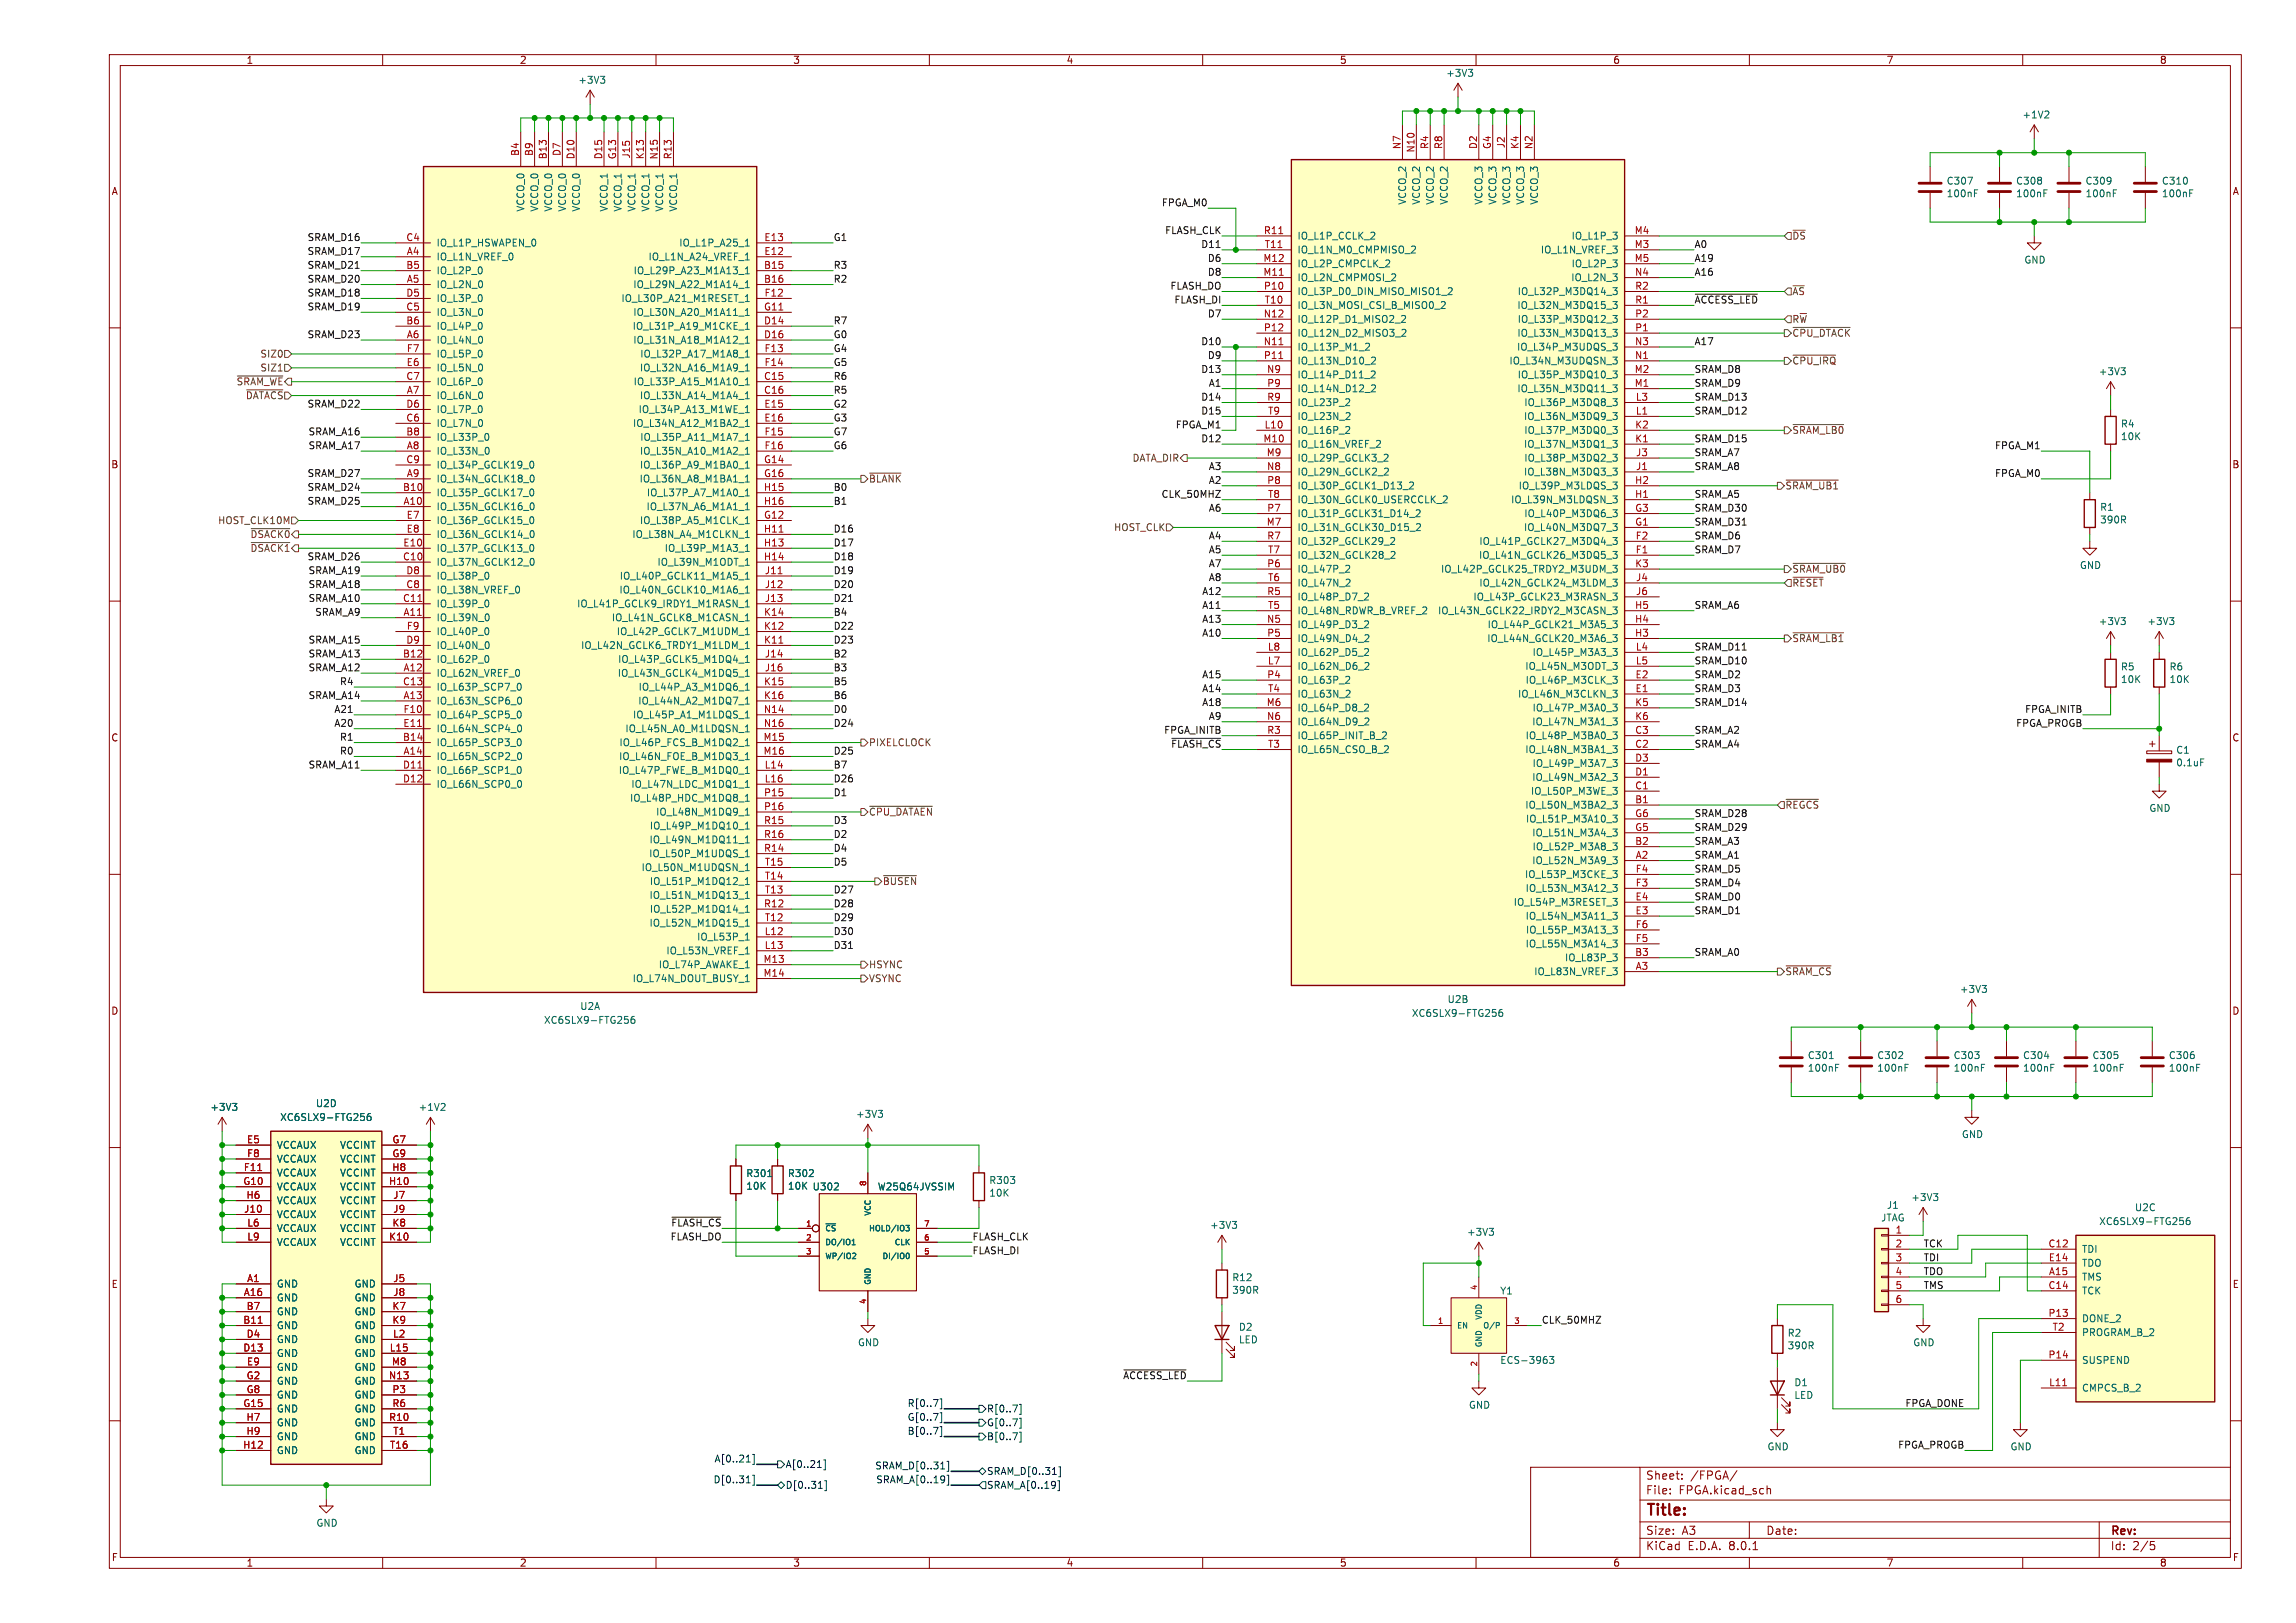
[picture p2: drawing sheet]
<svg xmlns="http://www.w3.org/2000/svg" width="420mm" height="297mm" viewBox="0 0 420 297" stroke-linecap="round" stroke-linejoin="round" font-family="sans-serif">
<defs><g id="words">
<text font-size="2.8" fill="#840000" x="301" y="277.9">Title:</text>
<g font-size="2.1" fill="#840000">
<text x="301" y="273.7">File:</text>
<text x="301" y="271">Sheet:</text>
<text x="307.1" y="273.7">FPGA.kicad_sch</text>
<text x="309.2" y="271">/FPGA/</text>
<text x="301" y="281.1">Size:</text>
<text x="307.6" y="281.1">A3</text>
<text x="323" y="281.1">Date:</text>
<text x="386" y="281.3">Rev:</text>
<text x="301" y="283.9">KiCad</text>
<text x="308.7" y="283.9">E.D.A.</text>
<text x="316.3" y="283.9">8.0.1</text>
<text x="386" y="283.9">Id:</text>
<text x="390.1" y="283.9">2/5</text>
</g>
<g font-size="1.8" fill="#840000">
<text x="45" y="11.9">1</text>
<text x="95" y="11.9">2</text>
<text x="145" y="11.9">3</text>
<text x="195" y="11.9">4</text>
<text x="245" y="11.9">5</text>
<text x="295" y="11.9">6</text>
<text x="345" y="11.9">7</text>
<text x="395" y="11.9">8</text>
<text x="20.3" y="35.9">A</text>
<text x="408.3" y="35.9">A</text>
<text x="20.3" y="85.9">B</text>
<text x="408.2" y="85.9">B</text>
<text x="20.3" y="135.9">C</text>
<text x="408.2" y="135.9">C</text>
<text x="20.3" y="185.9">D</text>
<text x="408.2" y="185.9">D</text>
<text x="20.3" y="235.9">E</text>
<text x="408.3" y="235.9">E</text>
<text x="20.3" y="285.9">F</text>
<text x="45" y="286.9">1</text>
<text x="95" y="286.9">2</text>
<text x="145" y="286.9">3</text>
<text x="195" y="286.9">4</text>
<text x="245" y="286.9">5</text>
<text x="295" y="286.9">6</text>
<text x="345" y="286.9">7</text>
<text x="395" y="286.9">8</text>
<text x="408.3" y="285.9">F</text>
</g>
<g font-size="1.8" fill="#006464">
<text x="105.7" y="15.5">+3V3</text>
<text x="264.4" y="14.2">+3V3</text>
<text x="369.8" y="21.9">+1V2</text>
<text x="356" y="34">C307</text>
<text x="368.7" y="34">C308</text>
<text x="381.4" y="34">C309</text>
<text x="395.4" y="34">C310</text>
<text x="96.1" y="38.8" transform="rotate(-90 96.1 38.8)">VCCO_0</text>
<text x="98.7" y="38.8" transform="rotate(-90 98.7 38.8)">VCCO_0</text>
<text x="101.2" y="38.8" transform="rotate(-90 101.2 38.8)">VCCO_0</text>
<text x="103.7" y="38.8" transform="rotate(-90 103.7 38.8)">VCCO_0</text>
<text x="106.3" y="38.8" transform="rotate(-90 106.3 38.8)">VCCO_0</text>
<text x="111.4" y="38.8" transform="rotate(-90 111.4 38.8)">VCCO_1</text>
<text x="113.9" y="38.8" transform="rotate(-90 113.9 38.8)">VCCO_1</text>
<text x="116.4" y="38.8" transform="rotate(-90 116.4 38.8)">VCCO_1</text>
<text x="119" y="38.8" transform="rotate(-90 119 38.8)">VCCO_1</text>
<text x="121.5" y="38.8" transform="rotate(-90 121.5 38.8)">VCCO_1</text>
<text x="124.1" y="38.8" transform="rotate(-90 124.1 38.8)">VCCO_1</text>
<text x="257.4" y="37.6" transform="rotate(-90 257.4 37.6)">VCCO_2</text>
<text x="259.9" y="37.6" transform="rotate(-90 259.9 37.6)">VCCO_2</text>
<text x="262.5" y="37.6" transform="rotate(-90 262.5 37.6)">VCCO_2</text>
<text x="265" y="37.6" transform="rotate(-90 265 37.6)">VCCO_2</text>
<text x="271.4" y="37.6" transform="rotate(-90 271.4 37.6)">VCCO_3</text>
<text x="273.9" y="37.6" transform="rotate(-90 273.9 37.6)">VCCO_3</text>
<text x="276.5" y="37.6" transform="rotate(-90 276.5 37.6)">VCCO_3</text>
<text x="279" y="37.6" transform="rotate(-90 279 37.6)">VCCO_3</text>
<text x="281.5" y="37.6" transform="rotate(-90 281.5 37.6)">VCCO_3</text>
<text x="356" y="36.3">100nF</text>
<text x="368.7" y="36.3">100nF</text>
<text x="381.4" y="36.3">100nF</text>
<text x="395.4" y="36.3">100nF</text>
<text x="79.8" y="47.9">IO_L1N_VREF_0</text>
<text x="79.8" y="45.3">IO_L1P_HSWAPEN_0</text>
<text x="118.5" y="47.9">IO_L1N_A24_VREF_1</text>
<text x="124.1" y="45.3">IO_L1P_A25_1</text>
<text x="237.2" y="44">IO_L1P_CCLK_2</text>
<text x="237.2" y="46.6">IO_L1N_M0_CMPMISO_2</text>
<text x="281.7" y="46.6">IO_L1N_VREF_3</text>
<text x="287.4" y="44">IO_L1P_3</text>
<text x="79.8" y="52.9">IO_L2N_0</text>
<text x="79.8" y="50.4">IO_L2P_0</text>
<text x="115.7" y="52.9">IO_L29N_A22_M1A14_1</text>
<text x="115.8" y="50.4">IO_L29P_A23_M1A13_1</text>
<text x="237.2" y="51.7">IO_L2N_CMPMOSI_2</text>
<text x="237.2" y="49.1">IO_L2P_CMPCLK_2</text>
<text x="287.3" y="51.7">IO_L2N_3</text>
<text x="287.4" y="49.1">IO_L2P_3</text>
<text x="370.2" y="48.4">GND</text>
<text x="79.8" y="58">IO_L3N_0</text>
<text x="79.8" y="55.5">IO_L3P_0</text>
<text x="113.6" y="55.5">IO_L30P_A21_M1RESET_1</text>
<text x="115.7" y="58">IO_L30N_A20_M1A11_1</text>
<text x="237.2" y="59.3">IO_L12P_D1_MISO2_2</text>
<text x="237.2" y="54.2">IO_L3P_D0_DIN_MISO_MISO1_2</text>
<text x="237.2" y="56.7">IO_L3N_MOSI_CSI_B_MISO0_2</text>
<text x="277.5" y="56.7">IO_L32N_M3DQ15_3</text>
<text x="277.5" y="59.3">IO_L33P_M3DQ12_3</text>
<text x="277.5" y="54.2">IO_L32P_M3DQ14_3</text>
<text x="79.8" y="63.1">IO_L4N_0</text>
<text x="79.8" y="60.6">IO_L4P_0</text>
<text x="79.8" y="65.6">IO_L5P_0</text>
<text x="115.6" y="60.6">IO_L31P_A19_M1CKE_1</text>
<text x="115.7" y="63.1">IO_L31N_A18_M1A12_1</text>
<text x="117" y="65.6">IO_L32P_A17_M1A8_1</text>
<text x="237.2" y="64.4">IO_L13P_M1_2</text>
<text x="237.2" y="61.8">IO_L12N_D2_MISO3_2</text>
<text x="277.4" y="64.4">IO_L34P_M3UDQS_3</text>
<text x="277.5" y="61.8">IO_L33N_M3DQ13_3</text>
<text x="79.8" y="70.7">IO_L6P_0</text>
<text x="79.8" y="68.2">IO_L5N_0</text>
<text x="115.8" y="70.7">IO_L33P_A15_M1A10_1</text>
<text x="117" y="68.2">IO_L32N_A16_M1A9_1</text>
<text x="237.2" y="69.4">IO_L14P_D11_2</text>
<text x="237.2" y="66.9">IO_L13N_D10_2</text>
<text x="237.2" y="72">IO_L14N_D12_2</text>
<text x="276" y="66.9">IO_L34N_M3UDQSN_3</text>
<text x="277.5" y="72">IO_L35N_M3DQ11_3</text>
<text x="277.5" y="69.4">IO_L35P_M3DQ10_3</text>
<text x="383.8" y="68.9">+3V3</text>
<text x="79.8" y="73.3">IO_L6N_0</text>
<text x="79.8" y="75.8">IO_L7P_0</text>
<text x="116.7" y="75.8">IO_L34P_A13_M1WE_1</text>
<text x="117" y="73.3">IO_L33N_A14_M1A4_1</text>
<text x="237.2" y="74.5">IO_L23P_2</text>
<text x="237.2" y="77.1">IO_L23N_2</text>
<text x="278.7" y="77.1">IO_L36N_M3DQ9_3</text>
<text x="278.7" y="74.5">IO_L36P_M3DQ8_3</text>
<text x="79.8" y="83.4">IO_L33N_0</text>
<text x="79.8" y="80.9">IO_L33P_0</text>
<text x="79.8" y="78.3">IO_L7N_0</text>
<text x="115.7" y="78.3">IO_L34N_A12_M1BA2_1</text>
<text x="117" y="83.4">IO_L35N_A10_M1A2_1</text>
<text x="117" y="80.9">IO_L35P_A11_M1A7_1</text>
<text x="237.2" y="79.6">IO_L16P_2</text>
<text x="237.2" y="82.1">IO_L16N_VREF_2</text>
<text x="278.7" y="82.1">IO_L37N_M3DQ1_3</text>
<text x="278.7" y="79.6">IO_L37P_M3DQ0_3</text>
<text x="387.9" y="78.4">R4</text>
<text x="387.9" y="80.7">10K</text>
<text x="79.8" y="88.5">IO_L34N_GCLK18_0</text>
<text x="79.8" y="86">IO_L34P_GCLK19_0</text>
<text x="116.9" y="88.5">IO_L36N_A8_M1BA1_1</text>
<text x="117" y="86">IO_L36P_A9_M1BA0_1</text>
<text x="237.2" y="84.7">IO_L29P_GCLK3_2</text>
<text x="237.2" y="87.2">IO_L29N_GCLK2_2</text>
<text x="237.2" y="89.8">IO_L30P_GCLK1_D13_2</text>
<text x="277.7" y="89.8">IO_L39P_M3LDQS_3</text>
<text x="278.7" y="87.2">IO_L38N_M3DQ3_3</text>
<text x="278.7" y="84.7">IO_L38P_M3DQ2_3</text>
<text x="79.8" y="93.6">IO_L35N_GCLK16_0</text>
<text x="79.8" y="91">IO_L35P_GCLK17_0</text>
<text x="118.2" y="93.6">IO_L37N_A6_M1A1_1</text>
<text x="118.2" y="91">IO_L37P_A7_M1A0_1</text>
<text x="237.2" y="94.8">IO_L31P_GCLK31_D14_2</text>
<text x="237.2" y="92.3">IO_L30N_GCLK0_USERCCLK_2</text>
<text x="276.3" y="92.3">IO_L39N_M3LDQSN_3</text>
<text x="278.7" y="94.8">IO_L40P_M3DQ6_3</text>
<text x="384.1" y="93.7">R1</text>
<text x="384.1" y="96">390R</text>
<text x="79.8" y="101.2">IO_L37P_GCLK13_0</text>
<text x="79.8" y="96.1">IO_L36P_GCLK15_0</text>
<text x="79.8" y="98.7">IO_L36N_GCLK14_0</text>
<text x="115.6" y="98.7">IO_L38N_A4_M1CLKN_1</text>
<text x="117" y="96.1">IO_L38P_A5_M1CLK_1</text>
<text x="121.5" y="101.2">IO_L39P_M1A3_1</text>
<text x="237.2" y="97.4">IO_L31N_GCLK30_D15_2</text>
<text x="237.2" y="99.9">IO_L32P_GCLK29_2</text>
<text x="270.5" y="99.9">IO_L41P_GCLK27_M3DQ4_3</text>
<text x="278.7" y="97.4">IO_L40N_M3DQ7_3</text>
<text x="79.8" y="103.7">IO_L37N_GCLK12_0</text>
<text x="79.8" y="106.3">IO_L38P_0</text>
<text x="113.3" y="106.3">IO_L40P_GCLK11_M1A5_1</text>
<text x="120.2" y="103.7">IO_L39N_M1ODT_1</text>
<text x="237.2" y="105">IO_L47P_2</text>
<text x="237.2" y="107.5">IO_L47N_2</text>
<text x="237.2" y="102.5">IO_L32N_GCLK28_2</text>
<text x="263.5" y="105">IO_L42P_GCLK25_TRDY2_M3UDM_3</text>
<text x="270.4" y="102.5">IO_L41N_GCLK26_M3DQ5_3</text>
<text x="270.5" y="107.5">IO_L42N_GCLK24_M3LDM_3</text>
<text x="380.4" y="104.3">GND</text>
<text x="79.8" y="113.9">IO_L39N_0</text>
<text x="79.8" y="111.4">IO_L39P_0</text>
<text x="79.8" y="108.8">IO_L38N_VREF_0</text>
<text x="105.5" y="111.4">IO_L41P_GCLK9_IRDY1_M1RASN_1</text>
<text x="111.8" y="113.9">IO_L41N_GCLK8_M1CASN_1</text>
<text x="113.2" y="108.8">IO_L40N_GCLK10_M1A6_1</text>
<text x="237.2" y="110.1">IO_L48P_D7_2</text>
<text x="237.2" y="112.6">IO_L48N_RDWR_B_VREF_2</text>
<text x="262.9" y="112.6">IO_L43N_GCLK22_IRDY2_M3CASN_3</text>
<text x="269.4" y="110.1">IO_L43P_GCLK23_M3RASN_3</text>
<text x="79.8" y="119">IO_L40N_0</text>
<text x="79.8" y="116.4">IO_L40P_0</text>
<text x="106.2" y="119">IO_L42N_GCLK6_TRDY1_M1LDM_1</text>
<text x="112.7" y="116.4">IO_L42P_GCLK7_M1UDM_1</text>
<text x="237.2" y="115.2">IO_L49P_D3_2</text>
<text x="237.2" y="117.7">IO_L49N_D4_2</text>
<text x="272" y="117.7">IO_L44N_GCLK20_M3A6_3</text>
<text x="272" y="115.2">IO_L44P_GCLK21_M3A5_3</text>
<text x="383.8" y="114.6">+3V3</text>
<text x="392.7" y="114.6">+3V3</text>
<text x="79.8" y="124.1">IO_L62N_VREF_0</text>
<text x="79.8" y="121.5">IO_L62P_0</text>
<text x="112.9" y="124.1">IO_L43N_GCLK4_M1DQ5_1</text>
<text x="113" y="121.5">IO_L43P_GCLK5_M1DQ4_1</text>
<text x="237.2" y="122.8">IO_L62N_D6_2</text>
<text x="237.2" y="120.2">IO_L62P_D5_2</text>
<text x="237.2" y="125.3">IO_L63P_2</text>
<text x="278.9" y="122.8">IO_L45N_M3ODT_3</text>
<text x="279" y="125.3">IO_L46P_M3CLK_3</text>
<text x="280.2" y="120.2">IO_L45P_M3A3_3</text>
<text x="387.9" y="122.9">R5</text>
<text x="387.9" y="125.2">10K</text>
<text x="396.8" y="122.9">R6</text>
<text x="396.8" y="125.2">10K</text>
<text x="79.8" y="129.1">IO_L63N_SCP6_0</text>
<text x="79.8" y="126.6">IO_L63P_SCP7_0</text>
<text x="79.8" y="131.7">IO_L64P_SCP5_0</text>
<text x="115.7" y="131.7">IO_L45P_A1_M1LDQS_1</text>
<text x="116.6" y="129.1">IO_L44N_A2_M1DQ7_1</text>
<text x="116.7" y="126.6">IO_L44P_A3_M1DQ6_1</text>
<text x="237.2" y="130.4">IO_L64P_D8_2</text>
<text x="237.2" y="127.9">IO_L63N_2</text>
<text x="277.6" y="127.9">IO_L46N_M3CLKN_3</text>
<text x="280.2" y="130.4">IO_L47P_M3A0_3</text>
<text x="79.8" y="136.8">IO_L65P_SCP3_0</text>
<text x="79.8" y="134.2">IO_L64N_SCP4_0</text>
<text x="113.2" y="136.8">IO_L46P_FCS_B_M1DQ2_1</text>
<text x="114.3" y="134.2">IO_L45N_A0_M1LDQSN_1</text>
<text x="237.2" y="132.9">IO_L64N_D9_2</text>
<text x="237.2" y="135.5">IO_L65P_INIT_B_2</text>
<text x="279" y="135.5">IO_L48P_M3BA0_3</text>
<text x="280.2" y="132.9">IO_L47N_M3A1_3</text>
<text x="79.8" y="139.3">IO_L65N_SCP2_0</text>
<text x="79.8" y="141.8">IO_L66P_SCP1_0</text>
<text x="113.1" y="141.8">IO_L47P_FWE_B_M1DQ0_1</text>
<text x="113.1" y="139.3">IO_L46N_FOE_B_M1DQ3_1</text>
<text x="237.2" y="138">IO_L65N_CSO_B_2</text>
<text x="278.9" y="138">IO_L48N_M3BA1_3</text>
<text x="280.2" y="143.1">IO_L49N_M3A2_3</text>
<text x="280.2" y="140.6">IO_L49P_M3A7_3</text>
<text x="398" y="138.1">C1</text>
<text x="398" y="140.4">0.1uF</text>
<text x="79.8" y="144.4">IO_L66N_SCP0_0</text>
<text x="115.1" y="146.9">IO_L48P_HDC_M1DQ8_1</text>
<text x="115.4" y="144.4">IO_L47N_LDC_M1DQ1_1</text>
<text x="119.9" y="149.5">IO_L48N_M1DQ9_1</text>
<text x="278.9" y="148.2">IO_L50N_M3BA2_3</text>
<text x="279.9" y="145.6">IO_L50P_M3WE_3</text>
<text x="393.1" y="148.8">GND</text>
<text x="118.7" y="154.5">IO_L49N_M1DQ11_1</text>
<text x="118.8" y="152">IO_L49P_M1DQ10_1</text>
<text x="279" y="150.7">IO_L51P_M3A10_3</text>
<text x="280.2" y="153.3">IO_L51N_M3A4_3</text>
<text x="280.2" y="155.8">IO_L52P_M3A8_3</text>
<text x="117.3" y="159.6">IO_L50N_M1UDQSN_1</text>
<text x="118.6" y="157.1">IO_L50P_M1UDQS_1</text>
<text x="278.8" y="160.9">IO_L53P_M3CKE_3</text>
<text x="280.2" y="158.3">IO_L52N_M3A9_3</text>
<text x="118.7" y="164.7">IO_L51N_M1DQ13_1</text>
<text x="118.8" y="167.2">IO_L52P_M1DQ14_1</text>
<text x="118.8" y="162.2">IO_L51P_M1DQ12_1</text>
<text x="276.8" y="166">IO_L54P_M3RESET_3</text>
<text x="279" y="163.4">IO_L53N_M3A12_3</text>
<text x="118.7" y="169.8">IO_L52N_M1DQ15_1</text>
<text x="127.4" y="172.3">IO_L53P_1</text>
<text x="279" y="168.5">IO_L54N_M3A11_3</text>
<text x="279" y="173.6">IO_L55N_M3A14_3</text>
<text x="279" y="171">IO_L55P_M3A13_3</text>
<text x="115.6" y="179.9">IO_L74N_DOUT_BUSY_1</text>
<text x="120.4" y="177.4">IO_L74P_AWAKE_1</text>
<text x="121.8" y="174.9">IO_L53N_VREF_1</text>
<text x="280.5" y="178.7">IO_L83N_VREF_3</text>
<text x="286.2" y="176.1">IO_L83P_3</text>
<text x="106" y="185">U2A</text>
<text x="264.7" y="183.7">U2B</text>
<text x="358.4" y="181.9">+3V3</text>
<text x="99.4" y="187.6">XC6SLX9-FTG256</text>
<text x="258.2" y="186.3">XC6SLX9-FTG256</text>
<text x="330.6" y="194">C301</text>
<text x="330.6" y="196.3">100nF</text>
<text x="343.3" y="194">C302</text>
<text x="343.3" y="196.3">100nF</text>
<text x="357.3" y="194">C303</text>
<text x="357.3" y="196.3">100nF</text>
<text x="370" y="194">C304</text>
<text x="370" y="196.3">100nF</text>
<text x="382.7" y="194">C305</text>
<text x="382.7" y="196.3">100nF</text>
<text x="396.6" y="194">C306</text>
<text x="396.6" y="196.3">100nF</text>
<text x="38.4" y="203.5">+3V3</text>
<text x="57.7" y="202.8">U2D</text>
<text x="76.5" y="203.5">+1V2</text>
<text x="51.2" y="205.3">XC6SLX9-FTG256</text>
<text x="156.5" y="204.7">+3V3</text>
<text x="358.8" y="208.5">GND</text>
<text x="50.5" y="210.4">VCCAUX</text>
<text x="50.5" y="215.5">VCCAUX</text>
<text x="50.5" y="213">VCCAUX</text>
<text x="62.1" y="210.4">VCCINT</text>
<text x="62.1" y="213">VCCINT</text>
<text x="62.1" y="215.5">VCCINT</text>
<text x="136.4" y="215.6">R301</text>
<text x="144" y="215.6">R302</text>
<text x="50.5" y="218">VCCAUX</text>
<text x="50.5" y="220.6">VCCAUX</text>
<text x="62.1" y="218">VCCINT</text>
<text x="62.1" y="220.6">VCCINT</text>
<text x="136.4" y="217.9">10K</text>
<text x="144" y="217.9">10K</text>
<text x="148.5" y="218">U302</text>
<text x="160.5" y="218">W25Q64JVSSIM</text>
<text x="180.9" y="216.9">R303</text>
<text x="180.9" y="219.2">10K</text>
<text x="345.1" y="221.4">J1</text>
<text x="349.5" y="220">+3V3</text>
<text x="390.4" y="221.8">U2C</text>
<text x="50.5" y="223.1">VCCAUX</text>
<text x="50.5" y="225.7">VCCAUX</text>
<text x="62.1" y="223.1">VCCINT</text>
<text x="62.1" y="225.7">VCCINT</text>
<text x="221.3" y="225.1">+3V3</text>
<text x="268.2" y="226.3">+3V3</text>
<text x="344" y="223.7">JTAG</text>
<text x="383.9" y="224.4">XC6SLX9-FTG256</text>
<text x="50.5" y="228.2">VCCAUX</text>
<text x="62.1" y="228.2">VCCINT</text>
<text x="380.7" y="229.5">TDI</text>
<text x="380.7" y="232">TDO</text>
<text x="50.5" y="235.8">GND</text>
<text x="50.5" y="238.4">GND</text>
<text x="64.8" y="235.8">GND</text>
<text x="64.8" y="238.4">GND</text>
<text x="225.3" y="237">390R</text>
<text x="225.3" y="234.6">R12</text>
<text x="274.3" y="237.1">Y1</text>
<text x="380.7" y="234.5">TMS</text>
<text x="380.7" y="237.1">TCK</text>
<text x="50.5" y="243.4">GND</text>
<text x="50.5" y="240.9">GND</text>
<text x="50.5" y="246">GND</text>
<text x="64.8" y="240.9">GND</text>
<text x="64.8" y="243.4">GND</text>
<text x="64.8" y="246">GND</text>
<text x="226.5" y="243.7">D2</text>
<text x="326.9" y="244.8">R2</text>
<text x="380.7" y="242.2">DONE_2</text>
<text x="380.7" y="244.7">PROGRAM_B_2</text>
<text x="50.5" y="248.5">GND</text>
<text x="50.5" y="251.1">GND</text>
<text x="64.8" y="248.5">GND</text>
<text x="64.8" y="251.1">GND</text>
<text x="156.8" y="246.6">GND</text>
<text x="226.5" y="246">LED</text>
<text x="274.3" y="249.8">ECS-3963</text>
<text x="326.9" y="247.1">390R</text>
<text x="349.9" y="246.6">GND</text>
<text x="380.7" y="249.8">SUSPEND</text>
<text x="50.5" y="253.6">GND</text>
<text x="50.5" y="256.1">GND</text>
<text x="64.8" y="253.6">GND</text>
<text x="64.8" y="256.1">GND</text>
<text x="268.6" y="258">GND</text>
<text x="328.1" y="253.9">D1</text>
<text x="328.1" y="256.2">LED</text>
<text x="380.7" y="254.9">CMPCS_B_2</text>
<text x="50.5" y="258.7">GND</text>
<text x="50.5" y="261.2">GND</text>
<text x="50.5" y="263.8">GND</text>
<text x="64.8" y="261.2">GND</text>
<text x="64.8" y="258.7">GND</text>
<text x="64.8" y="263.8">GND</text>
<text x="50.5" y="266.3">GND</text>
<text x="64.8" y="266.3">GND</text>
<text x="323.2" y="265.6">GND</text>
<text x="367.7" y="265.6">GND</text>
<text x="57.8" y="279.6">GND</text>
</g>
<g font-size="1.8" fill="#a90000">
<text x="95" y="28.6" transform="rotate(-90 95 28.6)">B4</text>
<text x="97.5" y="28.6" transform="rotate(-90 97.5 28.6)">B9</text>
<text x="100.1" y="29.3" transform="rotate(-90 100.1 29.3)">B13</text>
<text x="102.6" y="28.6" transform="rotate(-90 102.6 28.6)">D7</text>
<text x="105.2" y="29.3" transform="rotate(-90 105.2 29.3)">D10</text>
<text x="110.2" y="29.3" transform="rotate(-90 110.2 29.3)">D15</text>
<text x="112.8" y="29.3" transform="rotate(-90 112.8 29.3)">G13</text>
<text x="115.3" y="29.1" transform="rotate(-90 115.3 29.1)">J15</text>
<text x="117.9" y="29.3" transform="rotate(-90 117.9 29.3)">K13</text>
<text x="120.4" y="29.3" transform="rotate(-90 120.4 29.3)">N15</text>
<text x="122.9" y="29.3" transform="rotate(-90 122.9 29.3)">R13</text>
<text x="256.3" y="27.4" transform="rotate(-90 256.3 27.4)">N7</text>
<text x="258.8" y="28" transform="rotate(-90 258.8 28)">N10</text>
<text x="261.4" y="27.4" transform="rotate(-90 261.4 27.4)">R4</text>
<text x="263.9" y="27.4" transform="rotate(-90 263.9 27.4)">R8</text>
<text x="270.3" y="27.4" transform="rotate(-90 270.3 27.4)">D2</text>
<text x="272.8" y="27.4" transform="rotate(-90 272.8 27.4)">G4</text>
<text x="275.3" y="27.2" transform="rotate(-90 275.3 27.2)">J2</text>
<text x="277.9" y="27.4" transform="rotate(-90 277.9 27.4)">K4</text>
<text x="280.4" y="27.4" transform="rotate(-90 280.4 27.4)">N2</text>
<text x="74.2" y="44.2">C4</text>
<text x="74.3" y="46.7">A4</text>
<text x="139.7" y="46.7">E12</text>
<text x="139.7" y="44.2">E13</text>
<text x="231.1" y="42.9">R11</text>
<text x="231.2" y="45.5">T11</text>
<text x="298.9" y="45.5">M3</text>
<text x="298.9" y="42.9">M4</text>
<text x="74.2" y="49.3">B5</text>
<text x="74.3" y="51.8">A5</text>
<text x="139.7" y="49.3">B15</text>
<text x="139.7" y="51.8">B16</text>
<text x="231" y="50.5">M11</text>
<text x="231" y="48">M12</text>
<text x="231.1" y="53.1">P10</text>
<text x="298.9" y="48">M5</text>
<text x="299" y="50.5">N4</text>
<text x="299" y="53.1">R2</text>
<text x="74.2" y="59.4">B6</text>
<text x="74.2" y="56.9">C5</text>
<text x="74.2" y="54.4">D5</text>
<text x="139.7" y="59.4">D14</text>
<text x="139.7" y="56.9">G11</text>
<text x="139.7" y="54.4">F12</text>
<text x="231.1" y="58.2">N12</text>
<text x="231.2" y="55.6">T10</text>
<text x="299" y="58.2">P2</text>
<text x="299" y="55.6">R1</text>
<text x="74.3" y="62">A6</text>
<text x="74.3" y="64.5">F7</text>
<text x="139.7" y="62">D16</text>
<text x="139.7" y="64.5">F13</text>
<text x="231.1" y="63.2">N11</text>
<text x="231.1" y="65.8">P11</text>
<text x="231.1" y="60.7">P12</text>
<text x="299" y="65.8">N1</text>
<text x="299" y="63.2">N3</text>
<text x="299" y="60.7">P1</text>
<text x="74.2" y="69.6">C7</text>
<text x="74.3" y="67.1">E6</text>
<text x="139.7" y="69.6">C15</text>
<text x="139.7" y="67.1">F14</text>
<text x="231.7" y="68.3">N9</text>
<text x="231.7" y="70.9">P9</text>
<text x="298.9" y="70.9">M1</text>
<text x="298.9" y="68.3">M2</text>
<text x="74.2" y="77.2">C6</text>
<text x="74.2" y="74.7">D6</text>
<text x="74.3" y="72.1">A7</text>
<text x="139.7" y="72.1">C16</text>
<text x="139.7" y="74.7">E15</text>
<text x="139.7" y="77.2">E16</text>
<text x="231.7" y="73.4">R9</text>
<text x="231.9" y="75.9">T9</text>
<text x="299.1" y="75.9">L1</text>
<text x="299.1" y="73.4">L3</text>
<text x="74.2" y="79.8">B8</text>
<text x="74.3" y="82.3">A8</text>
<text x="139.7" y="79.8">F15</text>
<text x="139.7" y="82.3">F16</text>
<text x="231" y="81">M10</text>
<text x="231.2" y="78.5">L10</text>
<text x="231.6" y="83.6">M9</text>
<text x="299" y="81">K1</text>
<text x="299" y="78.5">K2</text>
<text x="299.2" y="83.6">J3</text>
<text x="73.6" y="89.9">B10</text>
<text x="74.2" y="84.8">C9</text>
<text x="74.3" y="87.4">A9</text>
<text x="139.6" y="89.9">H15</text>
<text x="139.7" y="84.8">G14</text>
<text x="139.7" y="87.4">G16</text>
<text x="231.7" y="86.1">N8</text>
<text x="231.7" y="88.6">P8</text>
<text x="299" y="88.6">H2</text>
<text x="299.2" y="86.1">J1</text>
<text x="73.7" y="92.5">A10</text>
<text x="74.3" y="95">E7</text>
<text x="139.6" y="92.5">H16</text>
<text x="139.7" y="95">G12</text>
<text x="231.7" y="93.7">P7</text>
<text x="231.9" y="91.2">T8</text>
<text x="299" y="91.2">H1</text>
<text x="299" y="93.7">G3</text>
<text x="73.7" y="100.1">E10</text>
<text x="74.3" y="97.5">E8</text>
<text x="139.6" y="97.5">H11</text>
<text x="139.6" y="100.1">H13</text>
<text x="231.6" y="96.3">M7</text>
<text x="231.7" y="98.8">R7</text>
<text x="231.9" y="101.3">T7</text>
<text x="299" y="96.3">G1</text>
<text x="299.1" y="101.3">F1</text>
<text x="299.1" y="98.8">F2</text>
<text x="73.6" y="102.6">C10</text>
<text x="74.2" y="107.7">C8</text>
<text x="74.2" y="105.2">D8</text>
<text x="139.6" y="102.6">H14</text>
<text x="139.8" y="105.2">J11</text>
<text x="139.8" y="107.7">J12</text>
<text x="231.7" y="103.9">P6</text>
<text x="231.9" y="106.4">T6</text>
<text x="299" y="103.9">K3</text>
<text x="299.2" y="106.4">J4</text>
<text x="73.6" y="110.2">C11</text>
<text x="73.7" y="112.8">A11</text>
<text x="139.7" y="112.8">K14</text>
<text x="139.8" y="110.2">J13</text>
<text x="231.7" y="109">R5</text>
<text x="231.9" y="111.5">T5</text>
<text x="299" y="111.5">H5</text>
<text x="299.2" y="109">J6</text>
<text x="74.2" y="117.9">D9</text>
<text x="74.3" y="115.3">F9</text>
<text x="139.7" y="117.9">K11</text>
<text x="139.7" y="115.3">K12</text>
<text x="231.7" y="114">N5</text>
<text x="231.7" y="116.6">P5</text>
<text x="231.8" y="119.1">L8</text>
<text x="299" y="116.6">H3</text>
<text x="299" y="114">H4</text>
<text x="299.1" y="119.1">L4</text>
<text x="73.6" y="120.4">B12</text>
<text x="73.6" y="125.5">C13</text>
<text x="73.7" y="122.9">A12</text>
<text x="139.7" y="125.5">K15</text>
<text x="139.8" y="120.4">J14</text>
<text x="139.8" y="122.9">J16</text>
<text x="231.7" y="124.2">P4</text>
<text x="231.8" y="121.7">L7</text>
<text x="299.1" y="124.2">E2</text>
<text x="299.1" y="121.7">L5</text>
<text x="73.7" y="128">A13</text>
<text x="73.7" y="130.6">F10</text>
<text x="139.6" y="130.6">N14</text>
<text x="139.7" y="128">K16</text>
<text x="231.6" y="129.3">M6</text>
<text x="231.7" y="131.8">N6</text>
<text x="231.9" y="126.7">T4</text>
<text x="299" y="129.3">K5</text>
<text x="299" y="131.8">K6</text>
<text x="299.1" y="126.7">E1</text>
<text x="73.6" y="135.6">B14</text>
<text x="73.7" y="133.1">E11</text>
<text x="139.6" y="135.6">M15</text>
<text x="139.6" y="133.1">N16</text>
<text x="231.7" y="134.4">R3</text>
<text x="231.9" y="136.9">T3</text>
<text x="299" y="136.9">C2</text>
<text x="299" y="134.4">C3</text>
<text x="73.6" y="140.7">D11</text>
<text x="73.6" y="143.3">D12</text>
<text x="73.7" y="138.2">A14</text>
<text x="139.6" y="138.2">M16</text>
<text x="139.8" y="140.7">L14</text>
<text x="139.8" y="143.3">L16</text>
<text x="299" y="142">D1</text>
<text x="299" y="139.4">D3</text>
<text x="139.7" y="145.8">P15</text>
<text x="139.7" y="148.3">P16</text>
<text x="299" y="147.1">B1</text>
<text x="299" y="144.5">C1</text>
<text x="299" y="149.6">G6</text>
<text x="139.7" y="156">R14</text>
<text x="139.7" y="150.9">R15</text>
<text x="139.7" y="153.4">R16</text>
<text x="299" y="154.7">B2</text>
<text x="299" y="152.1">G5</text>
<text x="139.8" y="161">T14</text>
<text x="139.8" y="158.5">T15</text>
<text x="299.1" y="157.2">A2</text>
<text x="299.1" y="159.8">F4</text>
<text x="139.7" y="166.1">R12</text>
<text x="139.8" y="163.6">T13</text>
<text x="299.1" y="167.4">E3</text>
<text x="299.1" y="164.8">E4</text>
<text x="299.1" y="162.3">F3</text>
<text x="139.8" y="171.2">L12</text>
<text x="139.8" y="173.7">L13</text>
<text x="139.8" y="168.7">T12</text>
<text x="299.1" y="172.5">F5</text>
<text x="299.1" y="169.9">F6</text>
<text x="139.6" y="176.3">M13</text>
<text x="139.6" y="178.8">M14</text>
<text x="299" y="175">B3</text>
<text x="299.1" y="177.5">A3</text>
<text x="45.1" y="209.3">E5</text>
<text x="71.7" y="209.3">G7</text>
<text x="44.5" y="214.4">F11</text>
<text x="45.1" y="211.8">F8</text>
<text x="71.7" y="214.4">H8</text>
<text x="71.7" y="211.8">G9</text>
<text x="44.4" y="216.9">G10</text>
<text x="44.6" y="222">J10</text>
<text x="45" y="219.5">H6</text>
<text x="71" y="216.9">H10</text>
<text x="71.8" y="219.5">J7</text>
<text x="71.8" y="222">J9</text>
<text x="45.1" y="224.5">L6</text>
<text x="45.1" y="227.1">L9</text>
<text x="71.1" y="227.1">K10</text>
<text x="71.7" y="224.5">K8</text>
<text x="346.6" y="225.8">1</text>
<text x="346.6" y="228.3">2</text>
<text x="346.6" y="230.9">3</text>
<text x="346.6" y="233.4">4</text>
<text x="374.6" y="228.3">C12</text>
<text x="374.7" y="230.9">E14</text>
<text x="374.7" y="233.4">A15</text>
<text x="44.5" y="237.2">A16</text>
<text x="45" y="239.8">B7</text>
<text x="45.1" y="234.7">A1</text>
<text x="71.7" y="239.8">K7</text>
<text x="71.8" y="234.7">J5</text>
<text x="71.8" y="237.2">J8</text>
<text x="346.6" y="236">5</text>
<text x="346.6" y="238.5">6</text>
<text x="374.6" y="236">C14</text>
<text x="44.4" y="242.3">B11</text>
<text x="45" y="244.9">D4</text>
<text x="71.7" y="242.3">K9</text>
<text x="71.8" y="244.9">L2</text>
<text x="374.6" y="241">P13</text>
<text x="375.4" y="243.6">T2</text>
<text x="44.4" y="247.4">D13</text>
<text x="45.1" y="249.9">E9</text>
<text x="71.2" y="247.4">L15</text>
<text x="71.6" y="249.9">M8</text>
<text x="374.6" y="248.7">P14</text>
<text x="44.4" y="257.6">G15</text>
<text x="45" y="252.5">G2</text>
<text x="45" y="255">G8</text>
<text x="71" y="252.5">N13</text>
<text x="71.7" y="255">P3</text>
<text x="71.7" y="257.6">R6</text>
<text x="374.7" y="253.7">L11</text>
<text x="45" y="260.1">H7</text>
<text x="45" y="262.6">H9</text>
<text x="71.1" y="260.1">R10</text>
<text x="71.8" y="262.6">T1</text>
<text x="44.4" y="265.2">H12</text>
<text x="71.2" y="265.2">T16</text>
</g>
<g font-size="1.8" fill="#0f0f0f">
<text x="212.4" y="37.8">FPGA_M0</text>
<text x="56.2" y="44.2">SRAM_D16</text>
<text x="56.2" y="46.7">SRAM_D17</text>
<text x="152.4" y="44.2">G1</text>
<text x="213" y="42.9">FLASH_CLK</text>
<text x="219.6" y="45.5">D11</text>
<text x="220.8" y="48">D6</text>
<text x="309.9" y="45.5">A0</text>
<text x="309.9" y="48">A19</text>
<text x="56.2" y="51.8">SRAM_D20</text>
<text x="56.2" y="49.3">SRAM_D21</text>
<text x="152.4" y="51.8">R2</text>
<text x="152.4" y="49.3">R3</text>
<text x="214" y="53.1">FLASH_DO</text>
<text x="220.8" y="50.5">D8</text>
<text x="309.9" y="50.5">A16</text>
<text x="56.2" y="56.9">SRAM_D19</text>
<text x="56.2" y="54.3">SRAM_D18</text>
<text x="152.4" y="59.4">R7</text>
<text x="214.7" y="55.6">FLASH_DI</text>
<text x="220.8" y="58.2">D7</text>
<text x="309.9" y="55.6">~{ACCESS_LED}</text>
<text x="56.2" y="62">SRAM_D23</text>
<text x="152.4" y="64.5">G4</text>
<text x="152.4" y="62">G0</text>
<text x="219.6" y="63.2">D10</text>
<text x="220.8" y="65.8">D9</text>
<text x="309.9" y="63.2">A17</text>
<text x="152.4" y="69.6">R6</text>
<text x="152.4" y="67">G5</text>
<text x="219.6" y="68.3">D13</text>
<text x="221" y="70.9">A1</text>
<text x="309.9" y="68.3">SRAM_D8</text>
<text x="309.9" y="70.9">SRAM_D9</text>
<text x="56.2" y="74.7">SRAM_D22</text>
<text x="152.4" y="74.7">G2</text>
<text x="152.4" y="77.2">G3</text>
<text x="152.4" y="72.1">R5</text>
<text x="219.6" y="75.9">D15</text>
<text x="219.6" y="73.4">D14</text>
<text x="309.9" y="73.4">SRAM_D13</text>
<text x="309.9" y="75.9">SRAM_D12</text>
<text x="56.3" y="82.3">SRAM_A17</text>
<text x="56.3" y="79.7">SRAM_A16</text>
<text x="152.4" y="82.3">G6</text>
<text x="152.4" y="79.7">G7</text>
<text x="215" y="78.5">FPGA_M1</text>
<text x="219.6" y="81">D12</text>
<text x="309.9" y="81">SRAM_D15</text>
<text x="309.9" y="83.6">SRAM_A7</text>
<text x="364.8" y="82.3">FPGA_M1</text>
<text x="56.2" y="89.9">SRAM_D24</text>
<text x="56.2" y="87.4">SRAM_D27</text>
<text x="152.4" y="89.9">B0</text>
<text x="221" y="88.6">A2</text>
<text x="221" y="86.1">A3</text>
<text x="309.9" y="86.1">SRAM_A8</text>
<text x="364.8" y="87.4">FPGA_M0</text>
<text x="56.2" y="92.4">SRAM_D25</text>
<text x="152.4" y="92.4">B1</text>
<text x="212.4" y="91.2">CLK_50MHZ</text>
<text x="221" y="93.7">A6</text>
<text x="309.9" y="91.2">SRAM_A5</text>
<text x="309.9" y="93.7">SRAM_D30</text>
<text x="152.4" y="100.1">D17</text>
<text x="152.4" y="97.5">D16</text>
<text x="221" y="98.8">A4</text>
<text x="221" y="101.3">A5</text>
<text x="309.9" y="96.3">SRAM_D31</text>
<text x="309.9" y="98.8">SRAM_D6</text>
<text x="309.9" y="101.3">SRAM_D7</text>
<text x="56.2" y="102.6">SRAM_D26</text>
<text x="56.3" y="107.7">SRAM_A18</text>
<text x="56.3" y="105.1">SRAM_A19</text>
<text x="152.4" y="105.1">D19</text>
<text x="152.4" y="107.7">D20</text>
<text x="152.4" y="102.6">D18</text>
<text x="221" y="103.9">A7</text>
<text x="221" y="106.4">A8</text>
<text x="56.3" y="110.2">SRAM_A10</text>
<text x="57.6" y="112.8">SRAM_A9</text>
<text x="152.4" y="112.8">B4</text>
<text x="152.4" y="110.2">D21</text>
<text x="219.8" y="109">A12</text>
<text x="219.8" y="111.5">A11</text>
<text x="309.9" y="111.5">SRAM_A6</text>
<text x="56.3" y="117.8">SRAM_A15</text>
<text x="152.4" y="117.8">D23</text>
<text x="152.4" y="115.3">D22</text>
<text x="219.8" y="116.6">A10</text>
<text x="219.8" y="114">A13</text>
<text x="309.9" y="119.1">SRAM_D11</text>
<text x="56.3" y="122.9">SRAM_A12</text>
<text x="56.3" y="120.4">SRAM_A13</text>
<text x="62.1" y="125.5">R4</text>
<text x="152.4" y="122.9">B3</text>
<text x="152.4" y="120.4">B2</text>
<text x="152.4" y="125.5">B5</text>
<text x="219.8" y="124.2">A15</text>
<text x="309.9" y="121.7">SRAM_D10</text>
<text x="309.9" y="124.2">SRAM_D2</text>
<text x="56.3" y="128">SRAM_A14</text>
<text x="61.1" y="130.5">A21</text>
<text x="152.4" y="128">B6</text>
<text x="152.4" y="130.5">D0</text>
<text x="219.8" y="126.7">A14</text>
<text x="219.8" y="129.3">A18</text>
<text x="221" y="131.8">A9</text>
<text x="309.9" y="129.3">SRAM_D14</text>
<text x="309.9" y="126.7">SRAM_D3</text>
<text x="370.3" y="130.5">FPGA_INITB</text>
<text x="61.1" y="133.1">A20</text>
<text x="62.1" y="135.6">R1</text>
<text x="152.4" y="133.1">D24</text>
<text x="212.9" y="134.4">FPGA_INITB</text>
<text x="214.1" y="136.9">~{FLASH_CS}</text>
<text x="309.9" y="134.4">SRAM_A2</text>
<text x="309.9" y="136.9">SRAM_A4</text>
<text x="368.7" y="133.1">FPGA_PROGB</text>
<text x="56.3" y="140.7">SRAM_A11</text>
<text x="62.1" y="138.2">R0</text>
<text x="152.4" y="138.2">D25</text>
<text x="152.4" y="140.7">B7</text>
<text x="152.4" y="143.2">D26</text>
<text x="152.4" y="145.8">D1</text>
<text x="309.9" y="149.6">SRAM_D28</text>
<text x="152.4" y="155.9">D4</text>
<text x="152.4" y="153.4">D2</text>
<text x="152.4" y="150.9">D3</text>
<text x="309.9" y="154.7">SRAM_A3</text>
<text x="309.9" y="152.1">SRAM_D29</text>
<text x="152.4" y="158.5">D5</text>
<text x="309.9" y="159.8">SRAM_D5</text>
<text x="309.9" y="157.2">SRAM_A1</text>
<text x="152.4" y="166.1">D28</text>
<text x="152.4" y="163.6">D27</text>
<text x="309.9" y="164.8">SRAM_D0</text>
<text x="309.9" y="167.4">SRAM_D1</text>
<text x="309.9" y="162.3">SRAM_D4</text>
<text x="152.4" y="168.6">D29</text>
<text x="152.4" y="171.2">D30</text>
<text x="152.4" y="173.7">D31</text>
<text x="309.9" y="175">SRAM_A0</text>
<text x="122.6" y="227.1">FLASH_DO</text>
<text x="122.7" y="224.5">~{FLASH_CS}</text>
<text x="177.8" y="227.1">FLASH_CLK</text>
<text x="177.8" y="229.6">FLASH_DI</text>
<text x="351.8" y="230.9">TDI</text>
<text x="351.8" y="233.4">TDO</text>
<text x="351.8" y="228.3">TCK</text>
<text x="351.8" y="236">TMS</text>
<text x="281.9" y="242.3">CLK_50MHZ</text>
<text x="205.4" y="252.5">~{ACCESS_LED}</text>
<text x="348.4" y="257.5">FPGA_DONE</text>
<text x="347.1" y="265.2">FPGA_PROGB</text>
</g>
<g font-size="1.8" fill="#725600">
<text x="327.8" y="44">~{DS}</text>
<text x="327.8" y="54.2">~{AS}</text>
<text x="327.8" y="59.3">R~{W}</text>
<text x="47.5" y="65.6">SIZ0</text>
<text x="327.8" y="61.8">~{CPU_DTACK}</text>
<text x="43.2" y="70.7">~{SRAM_WE}</text>
<text x="47.5" y="68.2">SIZ1</text>
<text x="327.8" y="66.9">~{CPU_IRQ}</text>
<text x="44.9" y="73.3">~{DATACS}</text>
<text x="327.8" y="79.6">~{SRAM_LB0}</text>
<text x="158.9" y="88.5">~{BLANK}</text>
<text x="207.1" y="84.7">DATA_DIR</text>
<text x="326.5" y="89.8">~{SRAM_UB1}</text>
<text x="39.8" y="96.1">HOST_CLK10M</text>
<text x="45.7" y="101.2">~{DSACK1}</text>
<text x="45.7" y="98.7">~{DSACK0}</text>
<text x="203.7" y="97.4">HOST_CLK</text>
<text x="327.8" y="107.5">~{RESET}</text>
<text x="327.8" y="105">~{SRAM_UB0}</text>
<text x="327.8" y="117.7">~{SRAM_LB1}</text>
<text x="158.9" y="136.8">PIXELCLOCK</text>
<text x="158.9" y="149.5">~{CPU_DATAEN}</text>
<text x="326.5" y="148.2">~{REGCS}</text>
<text x="161.4" y="162.2">~{BUSEN}</text>
<text x="158.9" y="179.9">VSYNC</text>
<text x="158.9" y="177.4">HSYNC</text>
<text x="326.5" y="178.7">~{SRAM_CS}</text>
</g>
<g font-size="1.8" fill="#000084">
<text x="165.9" y="257.5">R[0..7]</text>
<text x="165.9" y="260.1">G[0..7]</text>
<text x="165.9" y="262.6">B[0..7]</text>
<text x="180.4" y="261.2">G[0..7]</text>
<text x="180.4" y="263.8">B[0..7]</text>
<text x="180.4" y="258.7">R[0..7]</text>
<text x="130.6" y="267.7">A[0..21]</text>
<text x="143.6" y="268.8">A[0..21]</text>
<text x="160" y="269">SRAM_D[0..31]</text>
<text x="130.4" y="271.5">D[0..31]</text>
<text x="143.6" y="272.6">D[0..31]</text>
<text x="160.2" y="271.5">SRAM_A[0..19]</text>
<text x="180.4" y="270.1">SRAM_D[0..31]</text>
<text x="180.4" y="272.6">SRAM_A[0..19]</text>
</g>
<g font-size="1.4" fill="#a90000">
<text x="158.5" y="217.1" transform="rotate(-90 158.5 217.1)">8</text>
<text x="147.3" y="224.5">1</text>
<text x="147.3" y="227.1">2</text>
<text x="168.9" y="227.1">6</text>
<text x="168.9" y="224.5">7</text>
<text x="147.3" y="229.6">3</text>
<text x="168.9" y="229.6">5</text>
<text x="158.5" y="238.7" transform="rotate(-90 158.5 238.7)">4</text>
<text x="270.3" y="236.2" transform="rotate(-90 270.3 236.2)">4</text>
<text x="262.9" y="242.3">1</text>
<text x="276.9" y="242.3">3</text>
<text x="270.3" y="250.2" transform="rotate(-90 270.3 250.2)">2</text>
</g>
<g font-size="1.4" fill="#006464">
<text x="150.9" y="225.5">~{CS}</text>
<text x="158.8" y="225.5">HOLD/IO3</text>
<text x="159.5" y="222.6" transform="rotate(-90 159.5 222.6)">VCC</text>
<text x="150.9" y="228.1">DO/IO1</text>
<text x="150.9" y="230.6">WP/IO2</text>
<text x="161.3" y="230.6">DI/IO0</text>
<text x="163.5" y="228.1">CLK</text>
<text x="159.5" y="235.2" transform="rotate(-90 159.5 235.2)">GND</text>
<text x="266.4" y="243.3">EN</text>
<text x="271.2" y="243.3">O/P</text>
<text x="271.2" y="241.7" transform="rotate(-90 271.2 241.7)">VDD</text>
<text x="271.2" y="246.6" transform="rotate(-90 271.2 246.6)">GND</text>
</g>
</g></defs>
<g fill="none" stroke="#840000" stroke-width=".18">
<path d="M20 10h390v277h-390zM22 12h386v273h-386zM70 10v2M120 10v2M170 10v2M220 10v2M270 10v2M320 10v2M370 10v2M20 60h2M372.1 43.2v1.3h1.3l-1.3 1.2-1.3-1.2h1.3M408 60h2"/>
<path d="M20 110h2M408 110h2M20 160h2M408 160h2M20 210h2M142.2 212.1v1.3M142.2 218.4v1.3M158.7 205.7l-.7 1.3M158.7 205.7v2.6M158.7 205.7l.8 1.3M408 210h2M20 260h2"/>
<path d="M408 260h2M280 268.5h20v16.5h-20zM300 278.5h108M300 274.5h108M300 268.5h108M305.5 273.2v.2M305.5 272.5v.1M307.7 270.5v.2M307.7 269.8v.1M317.7 269.1l-1.3 1.9M320 278.5v3M323.2 271.9v1.5"/>
<path d="M323.2 272.5l.2-.1 .4 .1 .1 .9M384 278.5v6.5M70 285v2M120 285v2M170 285v2M220 285v2M270 285v2M300 281.5h108M320 285v2M320.7 283.6h.8M370 285v2M393.4 282.1h.7"/>
<path d="M393.5 282.7h.4l.3 .2-.2 .6-.5 .1"/>
</g>
<path d="M141.2 213.4h2.1v5h-2.1z" fill="none" stroke="#840000" stroke-width=".25"/>
<path d="M160.6 203.2h.8l-.4 .5M161.2 203.7l.2 .2v.3l-.2 .3" fill="none" stroke="#006464" stroke-width=".18"/>
<path d="M265.4 237.5h10.2v10.1h-10.2z" fill="#ffffc2"/>
<path d="M265.4 237.5h10.2v10.1h-10.2zM270.5 233.7v3.8M261.6 242.6h3.8M270.5 247.6v3.9M275.6 242.6h3.8" fill="none" stroke="#840000" stroke-width=".18"/>
<path d="M273.7 242h.4l.2 .2-.1 .3h-.5M283.4 248.2h.8l-.4 .5 .4 .1v.6l-.2 .1-.6-.1" fill="none" stroke="#006464" stroke-width=".18"/>
<path d="M236.2 29.2h61v151.1h-61z" fill="#ffffc2"/>
<path d="M236.2 29.2h61v151.1h-61zM394 120.7h2v5h-2z" fill="none" stroke="#840000" stroke-width=".25"/>
<g fill="none" stroke="#840000" stroke-width=".18">
<path d="M256.5 22.9v6.3M259.1 22.9v6.3M261.6 22.9v6.3M264.2 22.9v6.3M270.5 22.9v6.3M273 22.9v6.3M275.6 22.9v6.3M278.1 22.9v6.3M280.7 22.9v6.3M365.8 30.5v2.8M365.8 35.3v2.8M372.1 22.9l-.8 1.2"/>
<path d="M372.1 22.9v2.5M372.1 22.9l.8 1.2M229.9 50.8h6.3M229.9 48.3h6.3M229.9 45.7h6.3M229.9 43.2h6.3M229.9 58.4h6.3M229.9 53.3h6.3M229.9 55.9h6.3M297.2 50.8h6.3M297.2 48.3h6.3M297.2 45.7h6.3"/>
<path d="M297.2 43.2h6.3M297.2 58.4h6.3M297.2 53.3h6.3M297.2 55.9h6.3M229.9 78.7h6.3M229.9 76.2h6.3M229.9 73.7h6.3M229.9 71.1h6.3M229.9 68.6h6.3M229.9 66h6.3M229.9 63.5h6.3M229.9 61h6.3"/>
<path d="M297.2 78.7h6.3M297.2 76.2h6.3M297.2 73.7h6.3M297.2 71.1h6.3M297.2 68.6h6.3M297.2 66h6.3M297.2 63.5h6.3M297.2 61h6.3M229.9 99.1h6.3M229.9 96.5h6.3M229.9 94h6.3M229.9 91.4h6.3"/>
<path d="M229.9 88.9h6.3M229.9 86.4h6.3M229.9 83.8h6.3M229.9 81.3h6.3M297.2 99.1h6.3M297.2 96.5h6.3M297.2 94h6.3M297.2 91.4h6.3M297.2 88.9h6.3M297.2 86.4h6.3M297.2 83.8h6.3M297.2 81.3h6.3"/>
<path d="M229.9 101.6h6.3M229.9 116.8h6.3M229.9 114.3h6.3M229.9 111.8h6.3M229.9 106.7h6.3M229.9 109.2h6.3M229.9 104.1h6.3M229.9 119.4h6.3M297.2 101.6h6.3M297.2 116.8h6.3M297.2 114.3h6.3M297.2 111.8h6.3"/>
<path d="M297.2 106.7h6.3M297.2 109.2h6.3M297.2 104.1h6.3M297.2 119.4h6.3M395 119.4v1.3M229.9 137.2h6.3M229.9 134.6h6.3M229.9 127h6.3M229.9 124.5h6.3M229.9 129.5h6.3M229.9 132.1h6.3M229.9 121.9h6.3"/>
<path d="M297.2 137.2h6.3M297.2 134.6h6.3M297.2 139.7h6.3M297.2 127h6.3M297.2 124.5h6.3M297.2 129.5h6.3M297.2 132.1h6.3M297.2 121.9h6.3M392.7 137.4h4.6v.5h-4.6zM393.2 136.1h1M393.7 135.6v1.1M395 125.7v1.3"/>
<path d="M395 134.6v2.8M395 139.4v2.8M297.2 157.5h6.3M297.2 147.3h6.3M297.2 154.9h6.3M297.2 144.8h6.3M297.2 142.2h6.3M297.2 152.4h6.3M297.2 149.9h6.3M395 143.5v1.3h1.2l-1.2 1.3-1.3-1.3h1.3M297.2 177.8h6.3M297.2 175.3h6.3"/>
<path d="M297.2 167.6h6.3M297.2 165.1h6.3M297.2 162.6h6.3M297.2 160h6.3M297.2 172.7h6.3M297.2 170.2h6.3M327.7 190.5v2.8M327.7 195.3v2.8M340.4 190.5v2.8M340.4 195.3v2.8M354.3 190.5v2.8M354.3 195.3v2.8"/>
<path d="M379.7 190.5v2.8M379.7 195.3v2.8M78.7 204.5l-.7 1.2M78.7 204.5v2.5M78.7 204.5l.8 1.2M270.5 227.3v2.6M270.5 227.3l-.8 1.3M270.5 227.3l.8 1.3M59.7 274.3v1.3h1.3l-1.3 1.3-1.3-1.3h1.3M369.6 260.3v1.3h1.2l-1.2 1.3-1.3-1.3h1.3"/>
</g>
<g fill="none" stroke="#006464" stroke-width=".18">
<path d="M373.9 35.3h.4M373.9 34.7h.6M374.5 20.3l.3 .3-.1 .3-.7 .7h.8M250.7 43.8h.8M251.4 42.6v.4M254 47.6l.2 .2-.1 .3-.7 .7h.8M254.5 51.4h.8M255.2 50.2v.5M256.4 57.8l.5-.1 .2 .4-.8 .9h.8M258.7 45l.2 .3v.3l-.8 .7h.8M263.8 55.2l.4 .1 .2 .3-.8 .9h.8M265 52.7l.4-.1 .2 .4-.7 .9h.7"/>
<path d="M295 52.6h.8l-.4 .5 .4 .2v.5l-.2 .1-.6-.1M295 55.2h.8l-.4 .5 .4 .1v.5l-.2 .2-.5-.1M295 57.7h.8l-.4 .5 .4 .1v.6l-.2 .1-.6-.1M246.6 78l.3 .3-.1 .3-.7 .7h.8M246.6 73l.3 .2-.1 .3-.7 .7h.8M246.7 75.5l.3 .3-.1 .3-.7 .7h.8M250 62.8l.4 .1 .1 .3-.8 .9h.8M250.9 68l.4-.1 .2 .4-.7 .9h.7M250.9 70.5l.5-.1 .2 .4-.8 .9h.8M250.9 65.4l.5-.1 .2 .4-.8 .9h.8M256.5 60.3h.4l.3 .3-.8 .9h.8M295 60.3h.8l-.4 .5 .4 .1v.5l-.2 .1h-.5"/>
<path d="M295 62.8h.8l-.4 .5 .4 .1v.4l-.2 .3h-.4M295 65.3h.8l-.4 .5 .4 .2v.4l-.2 .2h-.4M295 67.9h.8l-.4 .5 .4 .1v.5l-.2 .2-.6-.2M295 70.4h.8l-.4 .5 .4 .1v.6l-.2 .1-.5-.1M295 73h.8l-.4 .5 .4 .1v.4l-.2 .2h-.4M295 75.5h.8l-.4 .5 .4 .1v.4l-.2 .3h-.4M295 78h.8l-.4 .5 .4 .2v.4l-.2 .2h-.4M251.7 81.9h.8M252.5 80.7v.4M253.4 83.1l.4 .1 .1 .3-.8 .9h.8M253.4 85.7h.4l.2 .3-.8 .9h.8M254.4 98.4h.5l.2 .3-.8 .9h.8"/>
<path d="M257.8 88.3l.5-.1 .3 .4-.8 .9h.8M257.8 94.7h1M257.9 97.2h1M259 93.4l.5-.1 .3 .4-.8 .9h.8M259.1 96l.5-.2 .2 .4-.8 .9h.8M264.2 90.7l.4 .1 .1 .3-.8 .9h.8M293.9 99.8h1M295 80.6h.8l-.4 .5 .4 .1v.4l-.2 .3h-.4M295 83.1h.8l-.4 .5 .4 .1v.5l-.2 .2h-.4M295 85.7h.8l-.4 .5 .4 .1v.4l-.2 .2h-.4M295 88.2h.8l-.4 .5 .4 .1v.4l-.2 .3h-.4M295 90.7h.8l-.4 .5 .4 .2v.4l-.2 .2h-.4"/>
<path d="M295 93.3h.8l-.4 .5 .4 .1v.4l-.2 .3h-.4M295 95.8h.8l-.4 .5 .4 .1v.5l-.2 .2h-.4M295 98.4h.8l-.4 .5 .4 .1v.5l-.2 .1-.6-.1M246.6 103.4l.3 .3-.1 .3-.7 .7h.8M246.7 106l.3 .2-.1 .3-.7 .8h.8M249.8 113.6l.4 .1 .1 .3-.7 .9h.7M249.8 108.5l.4 .1 .1 .3-.7 .9h.7M249.8 118.7l.4 .1 .1 .3-.7 .9h.7M249.9 116.1l.4 .1 .1 .3-.8 .9h.8M254.5 101l.4-.1 .3 .4-.8 .9h.8M295 100.9h.8l-.4 .5 .4 .1v.6l-.2 .1-.6-.1M295 103.4h.8l-.4 .5 .4 .2v.5l-.2 .1-.6-.1"/>
<path d="M295 106h.8l-.4 .5 .4 .1v.5l-.2 .2-.6-.2M295 108.5h.8l-.4 .5 .4 .1v.6l-.2 .1-.6-.1M295 111.1h.8l-.4 .5 .4 .1v.5l-.2 .1-.6-.1M295 113.6h.8l-.4 .5 .4 .1v.6l-.2 .1-.6-.1M295 116.1h.8l-.4 .5 .4 .2v.5l-.2 .1-.6-.1M295 118.7h.8l-.4 .5 .4 .1v.4l-.2 .3h-.4M246.6 123.8l.3 .2-.1 .3-.7 .7h.8M246.7 126.3l.3 .3-.1 .3-.7 .7h.8M249.8 128.8l.4 .1 .1 .3-.7 .9h.7M249.9 131.4l.4 .1 .1 .3-.8 .9h.8M249.9 121.2l.4 .1 .1 .3-.8 .9h.8M253.1 133.9l.4 .1 .1 .3-.8 .9h.8"/>
<path d="M253.7 136.5l.3 .2-.1 .3-.7 .7h.8M295 123.8h.8l-.4 .5 .4 .1v.4l-.2 .2h-.4M295 126.3h.8l-.4 .5 .4 .1v.4l-.2 .3h-.4M295 128.8h.8l-.4 .5 .4 .2v.4l-.2 .2h-.4M295 131.4h.8l-.4 .5 .4 .1v.4l-.2 .3h-.4M295 133.9h.8l-.4 .5 .4 .1v.5l-.2 .2h-.4M295 136.5h.8l-.4 .5 .4 .1v.4l-.2 .2h-.4M295 139h.8l-.4 .5 .4 .1v.4l-.2 .3h-.4M295 121.2h.8l-.4 .5M295.6 121.7l.2 .3v.3l-.2 .2M402.6 138.9h.6M295 156.8h.8l-.4 .5 .4 .1v.4l-.2 .3h-.4"/>
<path d="M295 141.5h.8l-.4 .5 .4 .2v.4l-.2 .2h-.4M295 146.6h.8l-.4 .5 .4 .1v.5l-.2 .2h-.4M295 149.2h.8l-.4 .5 .4 .1v.5l-.2 .1h-.5M295 151.7h.8l-.4 .5 .4 .1v.4l-.2 .3h-.4M295 154.2h.8l-.4 .5 .4 .2v.4l-.2 .2h-.4M295 159.3h.8l-.4 .5 .4 .1v.5l-.2 .2h-.4M295 144.1h.8l-.4 .5M295.7 144.6l.1 .2-.1 .5M295 161.9h.8l-.4 .5 .4 .1v.5l-.2 .1h-.5M295 166.9h.8l-.4 .5 .4 .2v.5l-.2 .1h-.5M295 169.5h.8l-.4 .5 .4 .1v.5l-.2 .2-.5-.1M295 172h.8l-.4 .5 .4 .1v.6l-.2 .1-.5-.1"/>
<path d="M295 174.6h.8l-.4 .5M295 164.4h.8l-.4 .5M295.6 164.9l.2 .2v.3l-.2 .3M295.6 175.1l.2 .2v.3l-.2 .2M273 184.7h.6M273.4 185.2l.3 .3v.3l-.3 .2M274.8 184.7l-.4 .1a.85 .85 0 0 0 0 1.2l.4-.1 .1-.4-.2-.3-.4 .1-.1 .2M334.6 193.7h.7M335.8 195.4h.4M335.8 194.8h.6M348.5 195.4h.4M348.5 194.8h.6"/>
<path d="M362.4 195.4h.5M362.4 194.8h.6M387.8 195.4h.5M387.8 194.8h.6M81.2 201.9l.2 .3v.3l-.8 .7h.8M272.4 224.8h.8l-.4 .5M272.9 225.3l.3 .2v.3l-.3 .3"/>
</g>
<path d="M233.9 42.8h.7M234 50.4h.7M233.9 65.6h.7M234 63.1h.7" fill="none" stroke="#a90000" stroke-width=".18"/>
<path d="M363.7 35.1h4.1M363.7 33.5h4.1M325.6 195.1h4.1M325.6 193.5h4.1M338.3 195.1h4.1M338.3 193.5h4.1M352.3 195.1h4.1M352.3 193.5h4.1M377.7 195.1h4.1M377.7 193.5h4.1" fill="none" stroke="#840000" stroke-width=".51"/>
<path d="M392.7 138.9h4.6v.5h-4.6z" fill="#840000" stroke="#840000" stroke-width=".18"/>
<path d="M77.5 30.5h60.9v151.1h-60.9z" fill="#ffffc2"/>
<path d="M77.5 30.5h60.9v151.1h-60.9z" fill="none" stroke="#840000" stroke-width=".25"/>
<g fill="none" stroke="#840000" stroke-width=".18">
<path d="M95.2 24.1v6.4M97.8 24.1v6.4M100.3 24.1v6.4M102.9 24.1v6.4M105.4 24.1v6.4M110.5 24.1v6.4M113 24.1v6.4M115.6 24.1v6.4M118.1 24.1v6.4M120.6 24.1v6.4M123.2 24.1v6.4M72.4 47h6.3"/>
<path d="M72.4 52.1h6.3M72.4 49.5h6.3M72.4 59.7h6.3M72.4 44.5h6.3M72.4 57.2h6.3M72.4 54.6h6.3M138.4 47h6.4M138.4 52.1h6.4M138.4 49.5h6.4M138.4 59.7h6.4M138.4 44.5h6.4M138.4 57.2h6.4"/>
<path d="M138.4 54.6h6.4M72.4 62.2h6.3M72.4 72.4h6.3M72.4 69.9h6.3M72.4 77.5h6.3M72.4 74.9h6.3M72.4 67.3h6.3M72.4 64.8h6.3M138.4 62.2h6.4M138.4 72.4h6.4M138.4 69.9h6.4M138.4 77.5h6.4"/>
<path d="M138.4 74.9h6.4M138.4 67.3h6.4M138.4 64.8h6.4M72.4 92.7h6.3M72.4 82.6h6.3M72.4 87.6h6.3M72.4 90.2h6.3M72.4 80h6.3M72.4 85.1h6.3M72.4 95.3h6.3M72.4 97.8h6.3M138.4 92.7h6.4"/>
<path d="M138.4 82.6h6.4M138.4 87.6h6.4M138.4 90.2h6.4M138.4 80h6.4M138.4 85.1h6.4M138.4 95.3h6.4M138.4 97.8h6.4M72.4 113h6.3M72.4 102.9h6.3M72.4 110.5h6.3M72.4 108h6.3M72.4 105.4h6.3"/>
<path d="M72.4 118.1h6.3M72.4 100.3h6.3M72.4 115.6h6.3M138.4 113h6.4M138.4 102.9h6.4M138.4 110.5h6.4M138.4 108h6.4M138.4 105.4h6.4M138.4 118.1h6.4M138.4 100.3h6.4M138.4 115.6h6.4M72.4 123.2h6.3"/>
<path d="M72.4 128.3h6.3M72.4 138.4h6.3M72.4 120.7h6.3M72.4 135.9h6.3M72.4 125.7h6.3M72.4 133.4h6.3M72.4 130.8h6.3M138.4 123.2h6.4M138.4 128.3h6.4M138.4 138.4h6.4M138.4 120.7h6.4M138.4 135.9h6.4"/>
<path d="M138.4 125.7h6.4M138.4 133.4h6.4M138.4 130.8h6.4M72.4 141h6.3M72.4 143.5h6.3M138.4 141h6.4M138.4 143.5h6.4M138.4 146.1h6.4M138.4 148.6h6.4M138.4 156.2h6.4M138.4 151.1h6.4M138.4 153.7h6.4"/>
<path d="M138.4 158.8h6.4M138.4 171.5h6.4M138.4 174h6.4M138.4 176.5h6.4M138.4 179.1h6.4M138.4 166.4h6.4M138.4 168.9h6.4M138.4 163.8h6.4M138.4 161.3h6.4"/>
</g>
<g fill="none" stroke="#006464" stroke-width=".18">
<path d="M135.1 50.2h1M135.1 52.8h1M135.1 57.9h1M136.3 54.3l.4-.4v1.3M136.3 50.1h.8M136.3 49.2l.4-.4v1.3M136.3 51.7l.4-.3v1.2M136.3 56.8l.4-.3v1.2M136.3 59.4l.4-.4v1.3M136.3 52.6h.8M136.3 47.6h.8M136.3 45h.8"/>
<path d="M136.3 55.2h.8M136.3 57.7h.8M136.5 44.1l.2-.3v1.2M136.6 46.5l.1-.2v1.3M89.2 79.4l.2 .4-.2 .7M135.1 70.6h1M135.1 73.1h1M135.1 60.4h1M135.1 62.9h1M135.1 78.2h1M135.1 65.5h1M135.1 68h1"/>
<path d="M136.3 61.9l.4-.4v1.3M136.3 64.4l.4-.3v1.2M136.3 67l.4-.4v1.3M136.3 69.5l.4-.3v1.2M136.3 72.1l.4-.4v1.3M136.3 74.6l.4-.4v1.3M136.3 77.1l.4-.3v1.2M136.3 79.7l.4-.4v1.3M136.3 70.4h.8M136.3 73h.8M136.3 60.3h.8M136.3 62.8h.8"/>
<path d="M136.3 75.5h.8M136.3 78h.8M136.3 65.3h.8M136.3 67.9h.8M89.4 82l.1 .3-.1 .7M97 89.7l.2-.2a.68 .68 0 0 1 .5 .6 .68 .68 0 0 1-.5 .6l-.2-.2M97 84.6l.2-.2a.68 .68 0 0 1 .5 .6 .68 .68 0 0 1-.5 .7l-.2-.3M97 94.8l.2-.2a.68 .68 0 0 1 .5 .6 .68 .68 0 0 1-.5 .6l-.2-.2M97 99.9l.2-.3a.68 .68 0 0 1 .5 .7 .68 .68 0 0 1-.5 .6l-.2-.2M97.1 92.1l.2-.1a.68 .68 0 0 1 .4 .7 .68 .68 0 0 1-.4 .6l-.2-.1M97.1 87.1l.2-.2a.68 .68 0 0 1 .4 .7 .68 .68 0 0 1-.4 .6l-.2-.1M97.1 97.2l.2-.1a.68 .68 0 0 1 .4 .6 .68 .68 0 0 1-.4 .7l-.2-.2"/>
<path d="M135.1 80.7h1M135.1 83.3h1M135.1 85.8h1M136.3 93.3h.8M136.3 88.2h.8M136.3 90.7h.8M136.3 82.2l.4-.3v1.2M136.3 84.8l.4-.4v1.3M136.3 87.3l.4-.4v1.3M136.3 89.8l.4-.3v1.2M136.3 92.4l.4-.4v1.3M136.3 94.9l.4-.3v1.2"/>
<path d="M136.3 97.5l.4-.4v1.3M136.3 85.7h.8M136.3 95.8h.8M136.3 98.4h.8M136.3 80.6h.8M136.3 83.1h.8M89.2 104.8l.2 .4-.2 .7M89.2 109.9l.2 .4-.2 .7M89.2 114.9l.2 .5-.2 .7M89.4 112.5l.1 .3-.1 .7M89.4 117.5l.1 .4-.1 .7M97.1 102.3l.2-.1a.68 .68 0 0 1 .4 .6 .68 .68 0 0 1-.4 .6l-.2-.1"/>
<path d="M135.1 106.1h1M135.1 108.7h1M135.1 111.2h1M136.3 100l.4-.4v1.3M136.3 105.1l.4-.4v1.3M136.3 107.6l.4-.3v1.2M136.3 110.2l.4-.4v1.3M136.3 112.7l.4-.4v1.3M136.3 115.2l.4-.3v1.2M136.3 117.8l.4-.4v1.3M136.3 103.4h.8M136.3 100.9h.8"/>
<path d="M136.3 106h.8M136.3 108.5h.8M136.3 111.1h.8M136.3 118.7h.8M136.3 116.1h.8M136.3 113.6h.8M136.6 102.4l.1-.2v1.2M89.2 120l.2 .4-.2 .8M94.8 135.3l.1-.1a.68 .68 0 0 1 .5 .6 .68 .68 0 0 1-.5 .7l-.1-.1M94.8 125.1l.1-.1a.68 .68 0 0 1 .5 .7 .68 .68 0 0 1-.5 .6l-.1-.1M94.8 130.2l.1-.1a.68 .68 0 0 1 .5 .7 .68 .68 0 0 1-.5 .6l-.1-.1M94.9 127.6h.1a.68 .68 0 0 1 .4 .6 .68 .68 0 0 1-.4 .6h-.1"/>
<path d="M94.9 132.7h.1a.68 .68 0 0 1 .4 .6 .68 .68 0 0 1-.4 .6h-.1M94.9 137.8l.1-.1a.68 .68 0 0 1 .4 .7 .68 .68 0 0 1-.4 .6l-.1-.1M135.1 121.4h1M135.1 123.9h1M136.3 128.8h.8M136.3 139h.8M136.3 136.5h.8M136.3 120.3l.4-.3v1.2M136.3 122.9l.4-.4v1.3M136.3 125.4l.4-.4v1.3M136.3 127.9l.4-.3v1.2M136.3 130.5l.4-.4v1.3"/>
<path d="M136.3 133l.4-.3v1.2M136.3 135.6l.4-.4v1.3M136.3 138.1l.4-.4v1.3M136.3 126.3h.8M136.3 133.9h.8M136.3 131.4h.8M136.3 121.2h.8M136.3 123.8h.8M94.8 140.3h.1a.68 .68 0 0 1 .5 .6 .68 .68 0 0 1-.5 .6h-.1M94.9 142.9l.1-.1a.68 .68 0 0 1 .4 .7 .68 .68 0 0 1-.4 .6l-.1-.1M135.1 151.8h1M135.1 154.4h1"/>
<path d="M136.3 140.6l.4-.3v1.2M136.3 143.2l.4-.4v1.3M136.3 145.7l.4-.3v1.2M136.3 148.3l.4-.4v1.3M136.3 150.8l.4-.4v1.3M136.3 153.3l.4-.3v1.2M136.3 155.9l.4-.4v1.3M136.3 158.4l.4-.3v1.2M136.3 141.5h.8M136.3 144.1h.8M136.3 146.6h.8M136.3 149.2h.8"/>
<path d="M136.3 156.8h.8M136.3 151.7h.8M136.3 154.2h.8M136.3 159.3h.8M135.1 167.1h1M135.1 169.6h1M135.1 164.5h1M135.1 162h1M136.3 161l.4-.4v1.3M136.3 163.5l.4-.4v1.3M136.3 166l.4-.3v1.2M136.3 168.6l.4-.4v1.3"/>
<path d="M136.3 172h.8M136.3 174.6h.8M136.3 177.1h.8M136.3 179.6h.8M136.3 166.9h.8M136.3 169.5h.8M136.3 164.4h.8M136.3 161.9h.8M136.6 170.9l.1-.1v1.2M114.3 186h.6M114.7 186.5l.2 .2v.3l-.2 .3M116 186l-.3 .1a.86 .86 0 0 0 0 1.2l.4-.2v-.4l-.2-.2h-.4l-.1 .2"/>
</g>
<path d="M142.5 97.4h.7M76.4 110.1h.8M142.3 105h.8M142.5 117.7h.7M76.4 132.9h.7M76.4 140.6h.8" fill="none" stroke="#a90000" stroke-width=".18"/>
<path d="M49.5 207h20.3v61h-20.3z" fill="#ffffc2"/>
<path d="M385.1 120.7h2v5h-2zM49.5 207h20.3v61h-20.3z" fill="none" stroke="#840000" stroke-width=".25"/>
<g fill="none" stroke="#840000" stroke-width=".18">
<path d="M107.9 16.5l-.7 1.3M107.9 16.5v2.6M107.9 16.5l.8 1.3M386.1 115.6l-.8 1.2M386.1 115.6v2.5M386.1 119.4v1.3M386.1 115.6l.7 1.2M395 115.6l-.8 1.2M395 115.6v2.5M395 115.6l.7 1.2M386.1 125.7v1.3M40.6 204.5l-.7 1.2"/>
<path d="M40.6 204.5v2.5M40.6 204.5l.8 1.2M43.2 209.6h6.3M43.2 214.6h6.3M43.2 212.1h6.3M43.2 217.2h6.3M43.2 219.7h6.3M69.8 209.6h6.4M69.8 214.6h6.4M69.8 212.1h6.4M69.8 217.2h6.4M69.8 219.7h6.4"/>
<path d="M360.7 203.2v1.3h1.2l-1.2 1.2-1.3-1.2h1.3M43.2 234.9h6.3M43.2 237.5h6.3M43.2 222.2h6.3M43.2 227.3h6.3M43.2 224.8h6.3M69.8 234.9h6.4M69.8 237.5h6.4M69.8 222.2h6.4M69.8 227.3h6.4M69.8 224.8h6.4M43.2 242.6h6.3"/>
<path d="M43.2 240h6.3M43.2 247.6h6.3M43.2 245.1h6.3M43.2 250.2h6.3M43.2 257.8h6.3M43.2 252.7h6.3M43.2 255.3h6.3M69.8 242.6h6.4M69.8 240h6.4M69.8 247.6h6.4M69.8 245.1h6.4M69.8 250.2h6.4"/>
<path d="M69.8 257.8h6.4M69.8 252.7h6.4M69.8 255.3h6.4M43.2 265.4h6.3M43.2 260.3h6.3M43.2 262.9h6.3M69.8 265.4h6.4M69.8 260.3h6.4M69.8 262.9h6.4"/>
</g>
<path d="M47.1 214.2h.8M47.2 242.2h.8" fill="none" stroke="#a90000" stroke-width=".18"/>
<path d="M109.8 14h.8l-.4 .5M110.4 14.5l.2 .2v.3l-.2 .2M388 113h.8l-.5 .5M388.5 113.5l.3 .3v.3l-.3 .2M396.9 113h.7l-.4 .5M397.4 113.5l.2 .3v.3l-.2 .2M42.5 201.9h.8l-.4 .5M43.1 202.4l.2 .3v.3l-.2 .2M66 203.8h.6M66.4 204.3l.3 .2v.3l-.3 .2M67.8 203.8h-.4a.86 .86 0 0 0 0 1.2l.4-.1 .1-.4-.3-.2h-.3l-.1 .2" fill="none" stroke="#006464" stroke-width=".18"/>
<path d="M342.9 224.8h2.5v15.2h-2.5z" fill="#ffffc2"/>
<g fill="none" stroke="#840000" stroke-width=".18">
<path d="M360.7 182.9l-.8 1.3M360.7 182.9v2.5M360.7 182.9l.7 1.3M367 190.5v2.8M367 195.3v2.8M344.2 238.6h1.2v.3h-1.2zM344.2 236.1h1.2v.2h-1.2zM344.2 233.6h1.2v.2h-1.2zM344.2 231h1.2v.3h-1.2zM344.2 228.5h1.2v.2h-1.2zM344.2 225.9h1.2v.3h-1.2zM345.4 226.1h3.8"/>
<path d="M345.4 228.6h3.8M345.4 231.1h3.8M345.4 233.7h3.8M345.4 236.2h3.8M345.4 238.8h3.8M351.8 221l-.8 1.2M351.8 221v2.5M351.8 221l.8 1.2M270.5 252.7v1.3h1.3l-1.3 1.3-1.3-1.3h1.3M325.1 241.3v1.3M325.1 247.6v1.3M325.1 250.2v7.6"/>
<path d="M325.9 257l1.5 1.6v-.8v.8h-.8M325.9 255.8l1.5 1.5v-.8v.8h-.8M325.1 260.3v1.3h1.3l-1.3 1.3-1.3-1.3h1.3"/>
</g>
<path d="M342.9 224.8h2.5v15.2h-2.5zM323.8 252.7h2.6l-1.3 2.6zM323.8 255.3h2.6M324.1 242.6h2v5h-2z" fill="none" stroke="#840000" stroke-width=".25"/>
<path d="M365 195.1h4.1M365 193.5h4.1" fill="none" stroke="#840000" stroke-width=".51"/>
<path d="M362.6 180.3h.8l-.5 .5M363.1 180.8l.3 .3v.3l-.3 .2M374 193.3h.8M375.1 195.4h.5M375.1 194.8h.6M353.7 218.4h.8l-.5 .5M354.2 218.9l.3 .3v.3l-.3 .2" fill="none" stroke="#006464" stroke-width=".18"/>
<path d="M149.9 218.4h17.7v17.8h-17.7z" fill="#ffffc2"/>
<path d="M149.9 218.4h17.7v17.8h-17.7z" fill="none" stroke="#840000" stroke-width=".2"/>
<g fill="none" stroke="#840000" stroke-width=".18">
<path d="M266.7 15.2l-.8 1.3M266.7 15.2v2.6M266.7 15.2l.8 1.3M392.4 30.5v2.8M392.4 35.3v2.8M386.1 69.9l-.8 1.2M386.1 69.9v2.5M386.1 69.9l.7 1.2M382.3 99.1v1.2h1.2l-1.2 1.3-1.3-1.3h1.3M382.3 90.2v1.2M382.3 96.5v1.3M393.7 190.5v2.8"/>
<path d="M393.7 195.3v2.8M158.7 214.6v3.8M179.1 213.4v1.2M179.1 219.7v1.3M146 224.8h2.6M146 227.3h3.9M146 229.9h3.9M158.7 236.2v3.8M167.6 224.8h3.8M167.6 227.3h3.8M167.6 229.9h3.8M223.5 226.1v2.5"/>
<path d="M223.5 231.1v1.3M223.5 237.5v1.3M223.5 226.1l-.7 1.2M223.5 226.1l.8 1.2M158.7 241.3v1.3h1.3l-1.3 1.2-1.2-1.2h1.2M223.5 240v7.6M224.3 246.9l1.5 1.5v-.8v.8h-.8M224.3 245.6l1.5 1.5v-.7v.7h-.8M351.8 241.3v1.3h1.3l-1.3 1.2-1.3-1.2h1.3"/>
<circle cx="149.2" cy="224.8" r=".63"/>
</g>
<g fill="none" stroke="#006464" stroke-width=".18">
<path d="M268.6 12.7h.8l-.4 .5M269.1 13.2l.3 .2v.3l-.3 .3M400.5 35.3h.5M400.5 34.7h.6M388 67.3h.8l-.5 .5M388.5 67.8l.3 .2v.3l-.3 .3M401.8 195.4h.4M401.8 194.8h.6M152.6 217.7h.8M153.3 216.6v.4M174 217.4l.4-.9v1.2M151.1 224h1.8"/>
<path d="M155.9 227.8h.5M155.9 227.1l.3-.3v1M156.1 229.3l.3 .1 .1 .2-.6 .7h.6M165.7 224.2h.6l-.3 .4 .3 .1v.4l-.2 .2h-.3M165.8 229.5l.2-.2a.54 .54 0 0 1 .3 .5 .54 .54 0 0 1-.3 .5l-.2-.2M225.4 223.5h.8l-.4 .5M226 224l.2 .2v.3l-.2 .3"/>
</g>
<path d="M381.3 91.4h2v5.1h-2zM178.1 214.6h2v5.1h-2zM222.5 232.4h2v5.1h-2zM222.2 242.6h2.6l-1.3 2.5zM222.2 245.1h2.6" fill="none" stroke="#840000" stroke-width=".25"/>
<path d="M390.4 35.1h4.1M390.4 33.5h4.1M391.7 195.1h4M391.7 193.5h4" fill="none" stroke="#840000" stroke-width=".51"/>
<path d="M379.7 226.1h25.4v30.4h-25.4z" fill="#ffffc2"/>
<path d="M385.1 76.2h2v5.1h-2zM133.6 213.4h2v5h-2zM379.7 226.1h25.4v30.4h-25.4z" fill="none" stroke="#840000" stroke-width=".25"/>
<g fill="none" stroke="#840000" stroke-width=".18">
<path d="M353.1 30.5v2.8M353.1 35.3v2.8M378.5 30.5v2.8M378.5 35.3v2.8M386.1 74.9v1.3M386.1 81.3v1.3M43.2 209.6h6.3M43.2 214.6h6.3M43.2 212.1h6.3M43.2 217.2h6.3M43.2 219.7h6.3M69.8 209.6h6.4"/>
<path d="M69.8 214.6h6.4M69.8 212.1h6.4M69.8 217.2h6.4M69.8 219.7h6.4M134.6 212.1v1.3M134.6 218.4v1.3M142.2 212.1v1.3M142.2 218.4v1.3M158.7 214.6v3.8M43.2 224.8h6.3M43.2 227.3h6.3M43.2 234.9h6.3"/>
<path d="M43.2 237.5h6.3M43.2 222.2h6.3M69.8 224.8h6.4M69.8 227.3h6.4M69.8 234.9h6.4M69.8 237.5h6.4M69.8 222.2h6.4M146 224.8h2.6M146 227.3h3.9M146 229.9h3.9M158.7 236.2v3.8M167.6 224.8h3.8"/>
<path d="M167.6 227.3h3.8M167.6 229.9h3.8M373.4 233.7h6.3M373.4 228.6h6.3M373.4 236.2h6.3M373.4 231.1h6.3M43.2 242.6h6.3M43.2 240h6.3M43.2 247.6h6.3M43.2 245.1h6.3M43.2 250.2h6.3M43.2 257.8h6.3"/>
<path d="M43.2 252.7h6.3M43.2 255.3h6.3M69.8 242.6h6.4M69.8 240h6.4M69.8 247.6h6.4M69.8 245.1h6.4M69.8 250.2h6.4M69.8 257.8h6.4M69.8 252.7h6.4M69.8 255.3h6.4M373.4 254h6.3M373.4 241.3h6.3"/>
<path d="M373.4 248.9h6.3M373.4 243.8h6.3M43.2 265.4h6.3M43.2 260.3h6.3M43.2 262.9h6.3M69.8 265.4h6.4M69.8 260.3h6.4M69.8 262.9h6.4"/>
<circle cx="149.2" cy="224.8" r=".63"/>
</g>
<path d="M47.1 214.2h.8M47.2 242.2h.8M377.3 253.6h.7" fill="none" stroke="#a90000" stroke-width=".18"/>
<g fill="none" stroke="#006464" stroke-width=".18">
<path d="M360 32.4h.8l-.5 1.3M361.2 35.3h.4M361.2 34.7h.6M386.6 35.3h.4M386.6 34.7h.6M42.5 201.9h.8l-.4 .5M43.1 202.4l.2 .3v.3l-.2 .2M66 203.8h.6M66.4 204.3l.3 .2v.3l-.3 .2M67.8 203.8h-.4a.86 .86 0 0 0 0 1.2l.4-.1 .1-.4-.3-.2h-.3l-.1 .2M140.4 215.3h.8M152.6 217.7h.8"/>
<path d="M153.3 216.6v.4M174 217.4l.4-.9v1.2M151.1 224h1.8M155.9 227.8h.5M155.9 227.1l.3-.3v1M156.1 229.3l.3 .1 .1 .2-.6 .7h.6M165.7 224.2h.6l-.3 .4 .3 .1v.4l-.2 .2h-.3M165.8 229.5l.2-.2a.54 .54 0 0 1 .3 .5 .54 .54 0 0 1-.3 .5l-.2-.2M398.7 222.8h.7M399.2 223.3l.2 .3v.3l-.2 .2M400.5 222.8l-.4 .1a.85 .85 0 0 0 0 1.2l.5-.1v-.4l-.2-.3-.4 .1-.1 .2"/>
</g>
<path d="M351 35.1h4.1M351 33.5h4.1M376.4 35.1h4.1M376.4 33.5h4.1" fill="none" stroke="#840000" stroke-width=".51"/>
<g fill="none" stroke="#000084" stroke-width=".18">
<path d="M172 256h.3v1.8h-.3M172 258.5h.3v1.8h-.3M179.1 259.7h.6l.6 .6-.6 .7h-.6zM179.1 257.2h.6l.6 .6-.6 .6h-.6zM186.5 259.5h.3v1.9h-.3M186.5 257h.3v1.8h-.3M136.5 271.4h.7M136.5 267.5h.7M137.7 270h.3v1.8h-.3M137.7 266.2h.3v1.8h-.3M142.2 267.3h.7l.6 .7-.6 .6h-.7zM142.2 271.8l.7-.7 .6 .7-.6 .6z"/>
<path d="M149.5 268.5h.7M149.7 272.4h.7M150.7 267.2h.3v1.8h-.3M150.8 271h.4v1.8h-.4M170.7 261.2h.9l-.6 1.3M172 261.1h.3v1.8h-.3M172.1 268.8h.7M173.2 267.4h.3v1.8h-.3M173.2 270h.3v1.8h-.3M179.1 269.2l.6-.6 .6 .6-.6 .7zM179.1 262.3h.6l.6 .6-.6 .6h-.6zM179.7 271.1h.6v1.3h-.6l-.6-.6z"/>
<path d="M185.3 262.2h.8l-.5 1.3M186.5 262.1h.3v1.8h-.3M192.5 269.8h.7M193.5 271h.3v1.8h-.3M193.7 268.4h.3v1.8h-.3"/>
</g>
<g fill="none" stroke="#725600" stroke-width=".18">
<path d="M327 52.7h.7v1.3h-.7l-.6-.7zM327 57.8h.7v1.3h-.7l-.6-.7zM327 42.5h.7v1.3h-.7l-.6-.6zM328 59.9h10.4M329.3 57.4h1.2M43.4 68.8h8.3M45.1 71.3h6.6M50.9 67.9h.7M52.1 66.7h.6l.6 .6-.6 .6h-.6zM52.1 64.1h.6l.6 .7-.6 .6h-.6zM326.4 65.4h.6l.7 .6-.7 .7h-.6zM326.4 60.3h.6l.7 .7-.7 .6h-.6z"/>
<path d="M326.4 78.1h.6l.7 .6-.7 .7h-.6zM328 65h7.8M328 77.7h9.2M45.9 99.3h7.1M45.9 96.7h7.1M53.3 94.6h.7l.6 .7-.6 .6h-.7zM157.5 87h.6l.6 .6-.6 .7h-.6zM159.1 86.6h5.7M213.4 95.9h.6l.6 .6-.6 .7h-.6zM216.5 83.2h.7v1.3h-.7l-.6-.7zM325.1 88.3h.7l.6 .6-.6 .6h-.7zM326.7 87.9h9.6"/>
<path d="M326.4 116.2h.6l.7 .6-.7 .7h-.6zM326.4 103.5h.6l.7 .6-.7 .7h-.6zM327 106h.7v1.3h-.7l-.6-.6zM328 115.8h9.2M328 105.6h5.5M328 103.1h9.5M157.5 135.3h.6l.6 .6-.6 .6h-.6zM157.5 148h.6l.6 .6-.6 .6h-.6zM159.1 147.5h11.5M325.8 146.7h.6v1.3h-.6l-.7-.7zM326.7 146.3h5.9M157.5 178.4h.6l.6 .7-.6 .6h-.6z"/>
<path d="M157.5 175.9h.6l.6 .6-.6 .7h-.6zM160 160.7h.7l.6 .6-.6 .6h-.7zM161.6 160.2h6.1M325.1 177.2h.7l.6 .6-.6 .6h-.7zM326.7 176.8h8.2"/>
</g>
<path d="M222.5 45.3h.7M310.1 53.8h11.4M222.4 89.7h.8l-.8 1.3h.8M155.2 110.1h.7M214.4 135.1h8.9M155.2 173.6h.7M122.9 222.7h9M205.6 250.7h11.3M292 240.9h.8l-.8 1.2h.8" fill="none" stroke="#0f0f0f" stroke-width=".18"/>
<path d="M172.7 257.8h6.4M138.4 271.8h3.8M138.4 268h3.8M172.7 260.3h6.4M172.7 262.9h6.4M174 271.8h5.1M174 269.2h5.1" fill="none" stroke="#000084" stroke-width=".3"/>
<g fill="none" stroke="#009600" stroke-width=".18">
<path d="M107.9 19.1v2.5M266.7 17.8v2.5M95.2 24.1v-2.5h28v2.5M97.8 21.6v2.5M100.3 21.6v2.5M102.9 21.6v2.5M105.4 21.6v2.5M110.5 21.6v2.5M113 21.6v2.5M115.6 21.6v2.5M118.1 21.6v2.5M120.6 21.6v2.5"/>
<path d="M221 38.1h5.1v7.6M256.5 22.9v-2.6h24.2v2.6M259.1 20.3v2.6M261.6 20.3v2.6M264.2 20.3v2.6M270.5 20.3v2.6M273 20.3v2.6M275.6 20.3v2.6M278.1 20.3v2.6M353.1 30.5v-2.6h39.3v2.6M353.1 38.1v2.5h39.3v-2.5M365.8 27.9v2.6"/>
<path d="M365.8 38.1v2.5M372.1 25.4v2.5M378.5 27.9v2.6M378.5 38.1v2.5M66 49.5h6.4M66 47h6.4M66 44.5h6.4M66 57.2h6.4M66 52.1h6.4M66 54.6h6.4M144.8 49.5h7.6M144.8 44.5h7.6"/>
<path d="M144.8 52.1h7.6M144.8 59.7h7.6M223.5 43.2h6.4M223.5 53.3h6.4M223.5 45.7h6.4M223.5 55.9h6.4M223.5 50.8h6.4M223.5 48.3h6.4M223.5 58.4h6.4M303.5 43.2h22.9M303.5 53.3h22.9M303.5 45.7h6.4"/>
<path d="M303.5 55.9h6.4M303.5 50.8h6.4M303.5 48.3h6.4M303.5 58.4h22.9M372.1 40.6v2.6M53.3 72.4h19.1M53.3 69.9h19.1M53.3 64.8h19.1M53.3 67.3h19.1M66 62.2h6.4M66 74.9h6.4M144.8 62.2h7.6"/>
<path d="M144.8 74.9h7.6M144.8 72.4h7.6M144.8 77.5h7.6M144.8 69.9h7.6M144.8 64.8h7.6M144.8 67.3h7.6M223.5 73.7h6.4M223.5 63.5h6.4M223.5 76.2h6.4M223.5 71.1h6.4M223.5 66h6.4M223.5 68.6h6.4"/>
<path d="M226.1 63.5v15.2h-2.6M303.5 78.7h22.9M303.5 73.7h6.4M303.5 63.5h6.4M303.5 61h22.9M303.5 76.2h6.4M303.5 71.1h6.4M303.5 66h22.9M303.5 68.6h6.4M386.1 72.4v2.5M54.6 97.8h17.8M54.6 95.3h17.8"/>
<path d="M66 90.2h6.4M66 92.7h6.4M66 87.6h6.4M66 80h6.4M66 82.6h6.4M144.8 97.8h7.6M144.8 90.2h7.6M144.8 92.7h7.6M144.8 87.6h12.7M144.8 80h7.6M144.8 82.6h7.6M214.6 96.5h15.3"/>
<path d="M217.2 83.8h12.7M223.5 81.3h6.4M223.5 86.4h6.4M223.5 88.9h6.4M223.5 91.4h6.4M223.5 94h6.4M223.5 99.1h6.4M303.5 81.3h6.4M303.5 86.4h6.4M303.5 83.8h6.4M303.5 96.5h6.4M303.5 88.9h21.6"/>
<path d="M303.5 91.4h6.4M303.5 94h6.4M303.5 99.1h6.4M373.4 82.6h8.9v7.6M382.3 97.8v1.3M386.1 82.6v5h-12.7M54.6 100.3h17.8M66 113h6.4M66 118.1h6.4M66 108h6.4M66 110.5h6.4M66 102.9h6.4"/>
<path d="M66 105.4h6.4M144.8 113h7.6M144.8 100.3h7.6M144.8 118.1h7.6M144.8 108h7.6M144.8 110.5h7.6M144.8 115.6h7.6M144.8 102.9h7.6M144.8 105.4h7.6M223.5 101.6h6.4M223.5 114.3h6.4M223.5 111.8h6.4"/>
<path d="M223.5 104.1h6.4M223.5 116.8h6.4M223.5 106.7h6.4M223.5 109.2h6.4M303.5 101.6h6.4M303.5 111.8h6.4M303.5 104.1h22.9M303.5 116.8h22.9M303.5 106.7h22.9M303.5 119.4h6.4M386.1 118.1v1.3M395 118.1v1.3"/>
<path d="M64.8 138.4h7.6M64.8 133.4h7.6M64.8 130.8h7.6M64.8 125.7h7.6M64.8 135.9h7.6M66 128.3h6.4M66 123.2h6.4M66 120.7h6.4M144.8 138.4h7.6M144.8 133.4h7.6M144.8 130.8h7.6M144.8 125.7h7.6"/>
<path d="M144.8 128.3h7.6M144.8 123.2h7.6M144.8 120.7h7.6M144.8 135.9h12.7M223.5 129.5h6.4M223.5 137.2h6.4M223.5 134.6h6.4M223.5 132.1h6.4M223.5 124.5h6.4M223.5 127h6.4M303.5 129.5h6.4M303.5 137.2h6.4"/>
<path d="M303.5 134.6h6.4M303.5 124.5h6.4M303.5 127h6.4M303.5 121.9h6.4M381 133.4h14M386.1 127v3.8h-5.1M395 127v7.6M66 141h6.4M144.8 158.8h7.6M144.8 156.2h7.6M144.8 141h7.6M144.8 143.5h7.6"/>
<path d="M144.8 146.1h7.6M144.8 148.6h12.7M144.8 151.1h7.6M144.8 153.7h7.6M303.5 149.9h6.4M303.5 152.4h6.4M303.5 154.9h6.4M303.5 157.5h6.4M303.5 147.3h21.6M395 142.2v1.3M144.8 174h7.6M144.8 176.5h12.7"/>
<path d="M144.8 163.8h7.6M144.8 171.5h7.6M144.8 179.1h12.7M144.8 168.9h7.6M144.8 161.3h15.2M144.8 166.4h7.6M303.5 175.3h6.4M303.5 177.8h21.6M303.5 167.6h6.4M303.5 165.1h6.4M303.5 162.6h6.4M303.5 160h6.4"/>
<path d="M327.7 198.1v2.6h66v-2.6M327.7 190.5v-2.5h66v2.5M340.4 188v2.5M340.4 198.1v2.6M354.3 188v2.5M354.3 198.1v2.6M360.7 185.4v2.6M367 188v2.5M367 198.1v2.6M379.7 188v2.5M379.7 198.1v2.6M40.6 207v20.3h2.6"/>
<path d="M40.6 219.7h2.6M40.6 217.2h2.6M40.6 209.6h2.6M40.6 212.1h2.6M40.6 214.6h2.6M76.2 219.7h2.5M76.2 217.2h2.5M76.2 209.6h2.5M76.2 212.1h2.5M76.2 214.6h2.5M78.7 207v20.3h-2.5M134.6 212.1v-2.5h44.5v3.8"/>
<path d="M134.6 219.7v10.2h11.4M142.2 209.6v2.5M142.2 219.7v5.1M158.7 208.3v6.3M360.7 200.7v2.5M40.6 224.8h2.6M40.6 237.5h2.6M40.6 222.2h2.6M43.2 234.9h-2.6v36.9h38.1v-36.9h-2.5M76.2 224.8h2.5M76.2 237.5h2.5M76.2 222.2h2.5"/>
<path d="M132.1 224.8h13.9M132.1 227.3h13.9M171.4 229.9h6.4M171.4 227.3h6.4M179.1 221v3.8h-7.7M223.5 228.6v2.5M223.5 238.8v1.2M270.5 231.1h-10.2v11.5h1.3M270.5 229.9v3.8M349.2 228.6h8.9v-2.5h12.7v10.1h2.6M349.2 238.8h2.6v2.5M351.8 223.5v2.6h-2.6"/>
<path d="M373.4 233.7h-7.6v2.5h-16.6M373.4 228.6h-12.7v2.5h-11.5M373.4 231.1h-10.2v2.6h-14M40.6 247.6h2.6M40.6 250.2h2.6M40.6 252.7h2.6M40.6 255.3h2.6M40.6 257.8h2.6M40.6 245.1h2.6M40.6 240h2.6M40.6 242.6h2.6M76.2 247.6h2.5"/>
<path d="M76.2 250.2h2.5M76.2 252.7h2.5M76.2 255.3h2.5M76.2 257.8h2.5M76.2 245.1h2.5M76.2 240h2.5M76.2 242.6h2.5M158.7 240v1.3M223.5 247.6v5.1h-6.3M270.5 251.5v1.2M279.4 242.6h2.5M325.1 241.3v-2.5h10.2v19h26.6v-16.5h11.5"/>
<path d="M325.1 248.9v1.3M325.1 257.8v2.5M373.4 243.8h-8.9v21.6h-5.1M373.4 248.9h-3.8v11.4M40.6 265.4h2.6M40.6 262.9h2.6M40.6 260.3h2.6M59.7 271.8v2.5M76.2 265.4h2.5M76.2 262.9h2.5M76.2 260.3h2.5"/>
</g>
<g fill="#009600" stroke="#009600" stroke-width=".18">
<circle cx="40.6" cy="257.8" r=".46"/>
<circle cx="40.6" cy="255.3" r=".46"/>
<circle cx="40.6" cy="247.6" r=".46"/>
<circle cx="40.6" cy="250.2" r=".46"/>
<circle cx="40.6" cy="265.4" r=".46"/>
<circle cx="40.6" cy="262.9" r=".46"/>
<circle cx="78.7" cy="262.9" r=".46"/>
<circle cx="59.7" cy="271.8" r=".46"/>
<circle cx="40.6" cy="252.7" r=".46"/>
<circle cx="40.6" cy="260.3" r=".46"/>
<circle cx="78.7" cy="219.7" r=".46"/>
<circle cx="78.7" cy="214.6" r=".46"/>
<circle cx="40.6" cy="209.6" r=".46"/>
<circle cx="78.7" cy="209.6" r=".46"/>
<circle cx="78.7" cy="212.1" r=".46"/>
<circle cx="78.7" cy="217.2" r=".46"/>
<circle cx="40.6" cy="222.2" r=".46"/>
<circle cx="40.6" cy="217.2" r=".46"/>
<circle cx="40.6" cy="224.8" r=".46"/>
<circle cx="40.6" cy="219.7" r=".46"/>
<circle cx="40.6" cy="214.6" r=".46"/>
<circle cx="40.6" cy="212.1" r=".46"/>
<circle cx="142.2" cy="224.8" r=".46"/>
<circle cx="142.2" cy="209.6" r=".46"/>
<circle cx="40.6" cy="240" r=".46"/>
<circle cx="40.6" cy="237.5" r=".46"/>
<circle cx="40.6" cy="245.1" r=".46"/>
<circle cx="40.6" cy="242.6" r=".46"/>
<circle cx="78.7" cy="242.6" r=".46"/>
<circle cx="78.7" cy="237.5" r=".46"/>
<circle cx="78.7" cy="240" r=".46"/>
<circle cx="78.7" cy="260.3" r=".46"/>
<circle cx="78.7" cy="257.8" r=".46"/>
<circle cx="78.7" cy="255.3" r=".46"/>
<circle cx="78.7" cy="252.7" r=".46"/>
<circle cx="78.7" cy="245.1" r=".46"/>
<circle cx="78.7" cy="247.6" r=".46"/>
<circle cx="78.7" cy="250.2" r=".46"/>
<circle cx="78.7" cy="265.4" r=".46"/>
<circle cx="78.7" cy="224.8" r=".46"/>
<circle cx="78.7" cy="222.2" r=".46"/>
<circle cx="270.5" cy="231.1" r=".46"/>
<circle cx="158.7" cy="209.6" r=".46"/>
<circle cx="354.3" cy="188" r=".46"/>
<circle cx="360.7" cy="200.7" r=".46"/>
<circle cx="340.4" cy="200.7" r=".46"/>
<circle cx="340.4" cy="188" r=".46"/>
<circle cx="266.7" cy="20.3" r=".46"/>
<circle cx="270.5" cy="20.3" r=".46"/>
<circle cx="264.2" cy="20.3" r=".46"/>
<circle cx="259.1" cy="20.3" r=".46"/>
<circle cx="261.6" cy="20.3" r=".46"/>
<circle cx="226.1" cy="63.5" r=".46"/>
<circle cx="226.1" cy="45.7" r=".46"/>
<circle cx="100.3" cy="21.6" r=".46"/>
<circle cx="97.8" cy="21.6" r=".46"/>
<circle cx="120.6" cy="21.6" r=".46"/>
<circle cx="102.9" cy="21.6" r=".46"/>
<circle cx="107.9" cy="21.6" r=".46"/>
<circle cx="110.5" cy="21.6" r=".46"/>
<circle cx="105.4" cy="21.6" r=".46"/>
<circle cx="118.1" cy="21.6" r=".46"/>
<circle cx="113" cy="21.6" r=".46"/>
<circle cx="115.6" cy="21.6" r=".46"/>
<circle cx="275.6" cy="20.3" r=".46"/>
<circle cx="278.1" cy="20.3" r=".46"/>
<circle cx="273" cy="20.3" r=".46"/>
<circle cx="367" cy="188" r=".46"/>
<circle cx="379.7" cy="188" r=".46"/>
<circle cx="360.7" cy="188" r=".46"/>
<circle cx="379.7" cy="200.7" r=".46"/>
<circle cx="367" cy="200.7" r=".46"/>
<circle cx="354.3" cy="200.7" r=".46"/>
<circle cx="395" cy="133.4" r=".46"/>
<circle cx="372.1" cy="27.9" r=".46"/>
<circle cx="378.5" cy="27.9" r=".46"/>
<circle cx="378.5" cy="40.6" r=".46"/>
<circle cx="372.1" cy="40.6" r=".46"/>
<circle cx="365.8" cy="40.6" r=".46"/>
<circle cx="365.8" cy="27.9" r=".46"/>
</g>
<use href="#words"/>
</svg>
